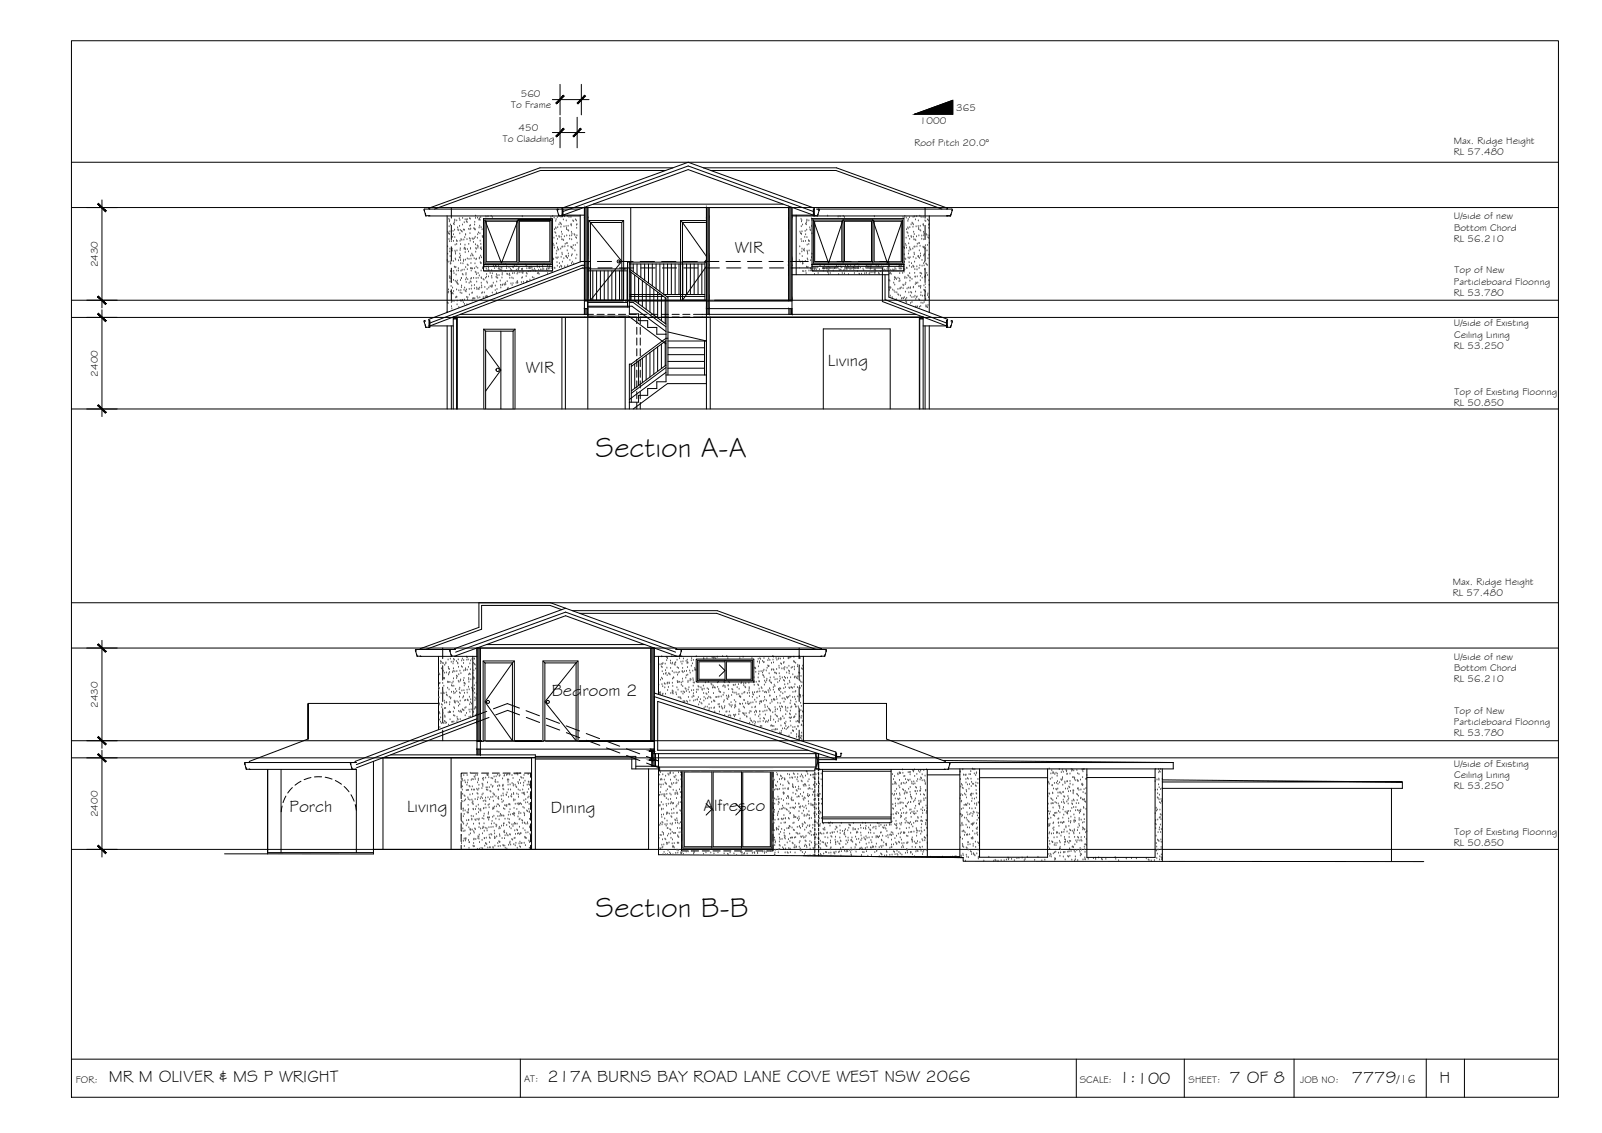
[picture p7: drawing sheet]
<svg xmlns="http://www.w3.org/2000/svg" width="420mm" height="297mm" viewBox="0 0 420 297" stroke-linecap="round" stroke-linejoin="round" font-family="sans-serif">
<defs><g id="words">
<g font-size="7.5">
<text x="156.2" y="119.8">Section A-A</text>
<text x="156.2" y="240.4">Section B-B</text>
</g>
<g font-size="4.5">
<text x="192.8" y="66.3">WIR</text>
<text x="137.9" y="97.8">WIR</text>
<text x="217.1" y="96.1">Living</text>
<text x="144.7" y="182.4">Bedroom 2</text>
<text x="75.9" y="213">Porch</text>
<text x="106.8" y="212.9">Living</text>
<text x="144.4" y="213.2">Dining</text>
<text x="184.5" y="212.7">Alfresco</text>
<text x="28.5" y="283.8">MR M OLIVER &amp; MS P WRIGHT</text>
<text x="143.6" y="283.7">217A BURNS BAY ROAD LANE COVE WEST NSW 2066</text>
<text x="293.5" y="284">1:100</text>
<text x="322.4" y="284">7 OF 8</text>
<text x="354.5" y="283.9">7779</text>
<text x="377.5" y="283.8">H</text>
</g>
<text font-size="3.2" x="366.4" y="283.9">/16</text>
<g font-size="2.6">
<text x="134" y="28.3">To Frame</text>
<text x="136.6" y="25.4">560</text>
<text x="250.8" y="29">365</text>
<text x="136" y="34.2">450</text>
<text x="241.3" y="32.5">1000</text>
<text x="131.9" y="37.2">To Cladding</text>
<text x="239.8" y="38.3">Roof Pitch 20.0°</text>
<text x="381.3" y="40.8">RL 57.480</text>
<text x="381.3" y="37.8">Max. Ridge Height</text>
<text x="381.3" y="57.5">U/side of new</text>
<text x="381.3" y="63.4">RL 56.210</text>
<text x="381.3" y="60.4">Bottom Chord</text>
<text x="25.6" y="70.1" transform="rotate(-90 25.6 70.1)">2430</text>
<text x="381.5" y="71.7">Top of New</text>
<text x="381.3" y="77.5">RL 53.780</text>
<text x="381.3" y="74.6">Particleboard Flooring</text>
<text x="381.3" y="85.6">U/side of Existing</text>
<text x="381.4" y="88.5">Ceiling Lining</text>
<text x="381.3" y="91.5">RL 53.250</text>
<text x="25.6" y="98.8" transform="rotate(-90 25.6 98.8)">2400</text>
<text x="381.3" y="106.4">RL 50.850</text>
<text x="381.5" y="103.5">Top of Existing Flooring</text>
<text x="381" y="153.3">Max. Ridge Height</text>
<text x="381" y="156.2">RL 57.480</text>
<text x="381.3" y="173">U/side of new</text>
<text x="381.3" y="178.9">RL 56.210</text>
<text x="381.3" y="175.9">Bottom Chord</text>
<text x="25.6" y="185.6" transform="rotate(-90 25.6 185.6)">2430</text>
<text x="381.3" y="190.1">Particleboard Flooring</text>
<text x="381.5" y="187.2">Top of New</text>
<text x="381.3" y="193">RL 53.780</text>
<text x="381.3" y="201.1">U/side of Existing</text>
<text x="381.4" y="204">Ceiling Lining</text>
<text x="381.3" y="206.9">RL 53.250</text>
<text x="25.6" y="214.2" transform="rotate(-90 25.6 214.2)">2400</text>
<text x="381.3" y="221.9">RL 50.850</text>
<text x="381.5" y="219">Top of Existing Flooring</text>
<text x="19.9" y="283.9">FOR:</text>
<text x="137.5" y="283.7">AT:</text>
<text x="283.2" y="284">SCALE:</text>
<text x="311.7" y="284">SHEET:</text>
<text x="341" y="284">JOB NO:</text>
</g>
</g></defs>
<!-- layer: HATCH -->
<g fill="#545454" stroke="#545454" stroke-width=".26">
<path d="M125.1 169.9h.9v17.2z"/>
<path d="M125.1 187.5h.9v1.4z"/>
<path d="M170.9 198.7v.1z"/>
<path d="M153.3 69.5h.1z"/>
<path d="M153.3 70.2h.3z"/>
<path d="M125.1 169.9v17.2h.9zM125.1 187.1h.9l-.9 .4zM125.1 187.5h.9v-.4z"/>
<path d="M125.1 187.5v1.4h.9zM125.1 188.9h.9l-.9 .4zM125.1 189.3h.9v-.4z"/>
<path d="M170.7 169.9l.9 24.3v-24.3zM170.7 169.9l.9 24.3h-.9z"/>
<path d="M125.1 189.3l.9 4.9v-4.9zM125.1 189.3l.9 4.9h-.9z"/>
<path d="M170.7 196.4l.9 .5v-.5zM170.7 196.4l.9 .5h-.9z"/>
<path d="M171.1 197h.5zM171 197h.6z"/>
<path d="M171 197h.6zM171 197h.6z"/>
<path d="M171 197h.6zM171 197h.6z"/>
<path d="M171 197h.6zM171 197h.6z"/>
<path d="M171 197h.6zM171 197h.6z"/>
<path d="M171 197h.6zM171 197h.6z"/>
<path d="M171 197h.6zM171 197h.6z"/>
<path d="M171 197h.6zM171 197h.6z"/>
<path d="M171 197l.6 .6v-.6zM171 197l.6 .6h-.6z"/>
<path d="M125.1 196.4l.9 1.5v-1.5zM125.1 196.4l.9 1.5h-.9z"/>
<path d="M171 197.6l.9 1.1v-1.1zM171 197.6l.9 1.1h-.9z"/>
<path d="M170.9 197v1.7zM170.9 197v1.7z"/>
<path d="M171 198.7l.9 .2v-.2zM171 198.7l.9 .2h-.9zM171 198.9l.9 .3v-.3zM171 198.9l.9 .3h-.9z"/>
<path d="M171 199.2l.9 .1zM171 199.2l.9 .1z"/>
<path d="M170.9 198.8v.5zM170.9 198.8v.5z"/>
<path d="M171 199.3h.9zM171 199.3h.9z"/>
<path d="M171 199.3h.9zM171 199.3h.9z"/>
<path d="M171 199.3h.9zM171 199.3h.9z"/>
<path d="M171 199.3h.9zM171 199.3h.9z"/>
<path d="M171 199.3h.9zM171 199.3h.9z"/>
<path d="M171 199.3h.9zM171 199.3h.9z"/>
<path d="M171 199.3h.9zM171 199.3h.9z"/>
<path d="M171 199.3h.9zM171 199.3h.9z"/>
<path d="M171.6 199.3l.3 .1zM171.6 199.3l.3 .1z"/>
<path d="M171 199.4l.9 1.2v-1.2zM171 199.4l.9 1.2h-.9z"/>
<path d="M171 200.6h.9v.3zM171 200.6l.9 .3zM171 200.6l.8 .3h-.8z"/>
<path d="M185.3 78.9l.7 2v-2zM185.3 78.9l.7 2h-.7z"/>
<path d="M185.3 80.9l.7 1.5v-1.5zM185.3 80.9l.7 1.5h-.7z"/>
<path d="M153.3 54.4l.9 2.6v-2.6zM153.3 54.4l.9 2.6h-.9z"/>
<path d="M153.3 57l.9 11.6v-11.6zM153.3 57l.9 11.6h-.9z"/>
<path d="M153.3 68.6l.9 .9v-.9zM153.3 68.6l.9 .9h-.9z"/>
<path d="M153.4 69.5l.8 .1zM153.3 69.6h.9z"/>
<path d="M153.3 69.6l.9 .6v-.6zM153.3 69.6l.9 .6h-.9z"/>
<path d="M153.6 70.2l.6 .2zM153.3 70.4h.9z"/>
<path d="M153.3 70.4l.9 8.3v-8.3zM153.3 70.4l.9 8.3h-.9z"/>
<path d="M153.3 80.9l.9 1.5v-1.5zM153.3 80.9l.9 1.5h-.9z"/>
<path d="M206.8 54.4l.9 2.6v-2.6zM206.8 54.4l.9 2.6h-.9z"/>
<path d="M206.8 57l.9 11.6v-11.6zM206.8 57l.9 11.6h-.9z"/>
<path d="M206.8 68.6l.9 .9v-.9zM206.8 68.6l.9 .9h-.9z"/>
<path d="M206.8 69.5l.9 .7v-.7zM206.8 69.5l.9 .7h-.9z"/>
<path d="M206.8 70.2l.9 8.5v-8.5zM206.8 70.2l.9 8.5h-.9z"/>
<path d="M206.8 80.9l.9 1.5v-1.5zM206.8 80.9l.9 1.5h-.9z"/>
<path d="M185.3 54.4l.7 2.6v-2.6zM185.3 54.4l.7 2.6h-.7z"/>
<path d="M185.3 57l.7 11.6v-11.6zM185.3 57l.7 11.6h-.7z"/>
<path d="M185.3 68.6l.7 .9v-.9zM185.3 68.6l.7 .9h-.7z"/>
<path d="M185.3 69.5l.7 .7v-.7zM185.3 69.5l.7 .7h-.7z"/>
<path d="M185.3 70.2l.7 8.5v-8.5zM185.3 70.2l.7 8.5h-.7z"/>
</g>
<g fill="none" stroke="#545454" stroke-width=".26">
<path d="M117.7 57.5h.1M117.8 59.4h.1M117.9 58.2h.1M117.9 57.8h.1M118.1 59h.1M118.9 58.8h.1M119.1 58.9h.1M119.2 58.4h.1M119.3 58h.1M119.3 57.7h.1M119.8 57.9h.1M120 59.7h.1"/>
<path d="M120.5 57.4h.1M120.5 59.3h.1M120.6 57.8h.1M121.3 59h.1M121.3 57.2h.1M121.8 58.4h.1M122 57.6h.1M122.3 58.2h.1M122.4 57.7h.1M122.5 57.5h.1M122.5 58.3h.1M123.1 57.3h.1"/>
<path d="M123.2 59.3h.1M123.3 57.4h.1M123.4 59.2h.1M124.3 59.9h.1M124.5 59h.1M124.5 58.3h.1M124.7 57.2h.1M124.7 56.7h.1M125.3 57.2h.1M125.6 57.7h.1M125.7 59.8h.1M125.7 57.4h.1"/>
<path d="M125.7 57.6h.1M125.8 59.3h.1M125.9 57.8h.1M126.1 57.1h.1M126.2 59.7h.1M126.8 58.6h.1M127.5 56.9h.1M128 56.8h.1M128.8 56.7h.1M129.1 57h.1M137 56.8h.1M144.5 57h.1"/>
<path d="M145 56.8h.1M145.3 57.2h.1M145.7 59.7h.1M145.8 58h.1M145.8 57.6h.1M146.2 57.1h.1M146.3 59.7h.1M146.6 58.9h.1M146.9 58.5h.1M147.1 58.7h.1M147.1 59.6h.1M147.1 57h.1"/>
<path d="M147.2 58.9h.1M147.5 56.9h.1M147.8 57.7h.1M147.9 59.5h.1M148.1 56.8h.1M148.5 59.4h.1M148.5 57.9h.1M148.6 59.9h.1M148.9 56.7h.1M149 59.3h.1M149.2 57h.1M149.7 57h.1"/>
<path d="M149.8 58.9h.1M149.8 59.2h.1M150.2 57.9h.1M150.4 58.1h.1M150.9 57.7h.1M151.2 57.9h.1M151.2 59h.1M151.2 59.9h.1M151.3 58.9h.1M210.1 57.5h.1M210.1 59.4h.1M210.2 58.2h.1"/>
<path d="M210.3 57.8h.1M210.5 59h.1M211.3 58.8h.1M211.5 58.9h.1M211.5 58.4h.1M211.6 58h.1M211.6 57.7h.1M212.1 57.9h.1M212.4 59.7h.1M212.8 57.4h.1M212.9 59.3h.1M213 57.8h.1"/>
<path d="M217.1 56.7h.1M219.8 56.9h.1M220.3 56.8h.1M221.2 56.7h.1M221.5 57h.1M229.3 56.8h.1M236.8 57h.1M237.2 57.2h.1M237.3 56.8h.1M237.7 57.2h.1M238.1 59.7h.1M238.1 58h.1"/>
<path d="M238.2 57.6h.1M238.5 57.1h.1M238.6 59.7h.1M239 58.9h.1M239.2 58.5h.1M239.4 58.7h.1M239.4 59.6h.1M239.5 57h.1M239.6 58.9h.1M239.9 56.9h.1M240.1 57.7h.1M240.3 59.5h.1"/>
<path d="M240.4 56.8h.1M240.8 59.4h.1M240.9 57.9h.1M240.9 59.9h.1M241.2 56.7h.1M241.3 59.3h.1M241.6 57h.1M242.1 57h.1M242.2 58.9h.1M242.2 59.2h.1M242.6 57.9h.1M242.8 58.1h.1"/>
<path d="M243.3 57.7h.1M243.5 57.9h.1M243.6 59h.1M243.6 59.9h.1M243.7 58.9h.1M117.3 68.3h.1M117.3 79.4h.1M117.4 64.7h.1M117.4 66.6h.1M117.5 60.8h.1M117.5 68.7h.1M117.5 79.6h.1"/>
<path d="M117.5 76.8h.1M117.6 76.6h.1M117.6 61.2h.1M117.6 76h.1M117.8 62.8h.1M117.8 61.4h.1M117.9 61.4h.1M117.9 72.5h.1M117.9 73h.1M117.9 63.3h.1M117.9 66h.1M118 65.3h.1"/>
<path d="M118 60.8h.1M118 73.9h.1M118.1 67.3h.1M118.1 68.7h.1M118.1 72.7h.1M118.1 69.2h.1M118.1 76.5h.1M118.2 69.1h.1M118.2 71.2h.1M118.2 73.1h.1M118.2 69.2h.1M118.3 75.1h.1"/>
<path d="M118.4 77.1h.1M118.4 79.3h.1M118.4 63.3h.1M118.4 65.6h.1M118.4 79h.1M118.5 71.2h.1M118.5 79.1h.1M118.6 65.3h.1M118.6 65.8h.1M118.6 76.9h.1M118.7 75.5h.1M118.7 62.2h.1"/>
<path d="M118.8 60.7h.1M118.8 77.1h.1M118.9 68.6h.1M118.9 63.3h.1M118.9 61.5h.1M118.9 73.5h.1M119 76.4h.1M119 71.2h.1M119.1 79h.1M119.1 71.7h.1M119.2 70h.1M119.2 60.3h.1"/>
<path d="M119.3 62.3h.1M119.3 65.8h.1M119.4 64.3h.1M119.4 70.2h.1M119.4 73.7h.1M119.4 67.9h.1M119.4 66.2h.1M119.5 66.6h.1M119.5 68.2h.1M119.5 78.1h.1M119.6 70.1h.1M119.6 72.1h.1"/>
<path d="M119.7 74h.1M119.7 77.9h.1M119.7 63.2h.1M119.7 76h.1M119.8 64.1h.1M119.8 77.9h.1M119.8 71h.1M119.9 65.8h.1M119.9 79.9h.1M119.9 78.9h.1M119.9 74.3h.1M119.9 63.3h.1"/>
<path d="M119.9 73.7h.1M120 74.4h.1M120.1 60.3h.1M120.1 74.6h.1M120.2 60.5h.1M120.2 70.4h.1M120.3 68.4h.1M120.3 71h.1M120.3 76.2h.1M120.5 67.6h.1M120.6 61.3h.1M120.6 66.6h.1"/>
<path d="M120.7 63.2h.1M120.7 65.7h.1M120.7 67.7h.1M120.7 76.8h.1M120.7 65.2h.1M120.7 60.4h.1M120.7 78.8h.1M120.8 73.5h.1M120.8 67.2h.1M120.8 68.3h.1M120.8 64.1h.1M120.8 69.1h.1"/>
<path d="M120.9 76.2h.1M120.9 71.1h.1M120.9 62.8h.1M120.9 79h.1M121 73h.1M121 60.7h.1M121 75.4h.1M121.1 75h.1M121.1 77h.1M121.1 63h.1M121.2 78.9h.1M121.2 70.9h.1"/>
<path d="M121.2 60.8h.1M121.3 78.8h.1M121.3 71.9h.1M121.4 69.2h.1M121.4 72.1h.1M121.5 79.3h.1M121.5 60.3h.1M121.6 68.5h.1M121.6 68.2h.1M121.7 62.9h.1M121.7 76.1h.1M121.7 70.8h.1"/>
<path d="M121.7 65.3h.1M121.8 78.7h.1M121.8 65.1h.1M121.8 79.8h.1M121.8 60.4h.1M121.9 75.5h.1M121.9 62.3h.1M121.9 64.3h.1M122 65.2h.1M122 66.2h.1M122 76.3h.1M122.1 65.5h.1"/>
<path d="M122.1 68.2h.1M122.1 61.7h.1M122.1 61.5h.1M122.1 70.1h.1M122.1 73.4h.1M122.2 72.1h.1M122.2 71.7h.1M122.2 76.5h.1M122.3 74.1h.1M122.3 76h.1M122.3 72.9h.1M122.4 78h.1"/>
<path d="M122.5 79.9h.1M122.5 62.8h.1M122.6 70.7h.1M122.6 67.9h.1M122.6 69.5h.1M122.6 65.4h.1M122.6 78.6h.1M122.7 73.3h.1M122.7 78.1h.1M122.8 69.6h.1M122.9 66h.1M122.9 60.1h.1"/>
<path d="M122.9 64.1h.1M123 68h.1M123 74.3h.1M123.1 75.9h.1M123.1 62.6h.1M123.1 77.3h.1M123.3 61.2h.1M123.3 60.2h.1M123.3 62.7h.1M123.3 63.2h.1M123.3 73.9h.1M123.4 65.2h.1"/>
<path d="M123.4 70.4h.1M123.4 65.3h.1M123.5 67.1h.1M123.5 60h.1M123.5 73.2h.1M123.5 69.1h.1M123.5 67.9h.1M123.5 74h.1M123.6 71h.1M123.6 75.8h.1M123.6 73h.1M123.6 70.4h.1"/>
<path d="M123.7 75h.1M123.7 66.6h.1M123.8 76.9h.1M123.8 78.9h.1M123.9 62.6h.1M123.9 76.8h.1M123.9 67h.1M123.9 70.5h.1M124 78.4h.1M124.1 67.1h.1M124.1 62.8h.1M124.1 78.2h.1"/>
<path d="M124.2 63.6h.1M124.2 73h.1M124.3 78.4h.1M124.4 67.8h.1M124.4 62.6h.1M124.4 75.7h.1M124.4 60.1h.1M124.4 74.8h.1M124.5 70.4h.1M124.5 78.3h.1M124.6 60.3h.1M124.6 69.2h.1"/>
<path d="M124.6 62.2h.1M124.7 71.4h.1M124.7 64.2h.1M124.8 66.1h.1M124.8 65.1h.1M124.8 68.1h.1M124.8 71.5h.1M124.9 73h.1M124.9 70h.1M124.9 65.3h.1M125 72h.1M125 67.9h.1"/>
<path d="M125 73.9h.1M125 75.5h.1M125.1 75.9h.1M125.1 77.9h.1M125.2 64.5h.1M125.2 62.5h.1M125.3 61.5h.1M125.3 70.3h.1M125.3 65.1h.1M125.4 78.2h.1M125.4 64.7h.1M125.4 73h.1"/>
<path d="M125.4 71.7h.1M125.4 75.8h.1M125.5 61.1h.1M125.6 75.9h.1M125.7 67.9h.1M125.7 72.3h.1M125.7 67.6h.1M125.8 75.5h.1M125.8 78.1h.1M125.9 61.3h.1M125.9 63.2h.1M126 68.9h.1"/>
<path d="M126 65.2h.1M126.1 67.1h.1M126.1 64.1h.1M126.1 69.1h.1M126.2 65h.1M126.2 69h.1M126.2 71h.1M126.2 72.8h.1M126.2 74.2h.1M126.2 73h.1M126.3 67.6h.1M126.3 65.5h.1"/>
<path d="M126.3 75h.1M126.3 75.5h.1M126.4 76.9h.1M126.4 60.2h.1M126.5 62h.1M126.5 76.7h.1M126.5 70.4h.1M126.6 62.3h.1M126.7 70.1h.1M126.7 62.2h.1M126.7 73.3h.1M126.8 78h.1"/>
<path d="M126.8 69.3h18.1v1.7h-18.1zM126.9 73.4h.1M127 76.8h.1M127 69.9h.1M127.2 75.3h.1M127.2 70.1h.1M127.3 77.9h.1M127.4 73h.1M127.5 77.7h.1M127.5 70.6h.1M127.6 70h.1M127.6 72.7h.1"/>
<path d="M127.6 72h.1M127.7 73.9h.1M127.7 77.8h.1M127.7 75.9h.1M127.8 77.8h.1M127.8 74.2h.1M128 70h.1M128 70.8h.1M128.1 70.3h.1M128.1 72.6h.1M128.2 75.5h.1M128.2 70.9h.1"/>
<path d="M128.6 75.2h.1M128.6 71.7h.1M128.8 75.2h.1M128.9 71h.1M129 72.5h.1M129 72.9h.1M129 75.3h.1M129.1 74.9h.1M129.1 75.1h.1M129.1 76.8h.1M129.1 71.8h.1M129.4 74.2h.1"/>
<path d="M129.4 69.8h.1M129.7 70.4h.1M129.9 76.2h.1M129.9 75h.1M129.9 69.7h.1M130 69.7h.1M130.1 72.7h.1M130.1 70h.1M130.2 72h.1M130.2 76.8h.1M130.3 73.9h.1M130.3 72.9h.1"/>
<path d="M130.4 75.9h.1M130.4 72.3h.1M130.5 73h.1M130.7 70.6h.1M130.8 69.6h.1M130.9 70.2h.1M130.9 72.2h.1M131 70.6h.1M131.2 73.7h.1M131.2 70.8h.1M131.3 74.8h.1M131.3 75.5h.1"/>
<path d="M131.4 70.2h.1M131.6 70.9h.1M131.6 70.4h.1M131.6 72.9h.1M131.7 74.8h.1M131.7 72.1h.1M131.7 71.7h.1M131.8 74.7h.1M132.2 69.4h.1M132.2 74.6h.1M132.4 74.8h.1M132.5 71.2h.1"/>
<path d="M132.6 74.2h.1M132.6 74.6h.1M132.7 69.4h.1M132.9 70.4h.1M132.9 69.9h.1M133 71.9h.1M133 73.8h.1M133.1 75.8h.1M133.1 71.9h.1M133.3 75.6h.1M133.5 70.2h.1M133.5 72.1h.1"/>
<path d="M133.6 71.9h.1M133.7 73h.1M133.7 72.3h.1M133.9 70.6h.1M134 74.4h.1M134.1 71h.1M134.2 70.9h.1M134.2 72.9h.1M134.3 74.9h.1M134.4 71.7h.1M134.4 70.1h.1M134.5 74.4h.1"/>
<path d="M134.6 73.1h.1M134.6 70.2h.1M134.8 69.6h.1M134.9 71.7h.1M135 69.8h.1M135.4 74.3h.1M135.4 70.8h.1M135.6 69.9h.1M135.6 74h.1M135.6 71.9h.1M135.7 73.8h.1M135.7 74.2h.1"/>
<path d="M135.8 74.2h.1M135.8 71.6h.1M135.9 70.6h.1M136 70.8h.1M136 70.4h.1M136.1 70.2h.1M136.3 71.5h.1M136.7 74.1h.1M136.8 70.6h.1M136.8 73h.1M136.9 71.5h.1M136.9 70.8h.1"/>
<path d="M137 72.8h.1M137 70.6h.1M137.1 71.7h.1M137.2 71.4h.1M137.3 74h.1M137.8 69.5h.1M138 72.5h.1M138 69.7h.1M138.1 71.7h.1M138.1 73.9h.1M138.2 69.9h.1M138.2 70.5h.1"/>
<path d="M138.2 71.9h.1M138.3 73.8h.1M138.5 71.2h.1M138.7 70.4h.1M138.9 70.1h.1M138.9 70.5h.1M139 73.4h.1M139.1 71.2h.1M139.2 70.4h.1M139.3 70h.1M139.5 70.3h.1M139.6 70.8h.1"/>
<path d="M139.6 72.8h.1M139.9 71h.1M140 72.9h.1M140.2 70.5h.1M140.3 70.9h.1M140.5 71.1h.1M140.9 69.8h.1M140.9 70.1h.1M141 71.7h.1M141.2 71.7h.1M141.3 70.9h.1M141.4 71.9h.1"/>
<path d="M141.4 70h.1M141.5 70.1h.1M141.8 70.8h.1M142.2 70.8h.1M142.3 69.9h.1M142.4 70.4h.1M142.6 70.7h.1M142.7 69.4h.1M143.3 70.8h.1M143.4 70.5h.1M143.5 71h.1M143.6 69.8h.1"/>
<path d="M143.6 71.7h.1M143.6 69.7h.1M143.7 70.4h.1M143.9 70.5h.1M144 70.5h.1M144.1 70.1h.1M144.2 69.7h.1M144.6 70.4h.1M144.8 71.3h.1M144.9 70.7h.1M145 67.9h.1M145.1 64h.1"/>
<path d="M145.2 68h.1M145.3 62.4h.1M145.3 64.4h.1M145.4 70.3h.1M145.4 65.1h.1M145.4 60.2h.1M145.5 70.4h.1M145.5 61h.1M145.7 61.2h.1M145.8 60h.1M145.8 67.6h.1M145.9 61.9h.1"/>
<path d="M145.9 66.6h.1M146 63.9h.1M146 65.9h.1M146.1 68.8h.1M146.1 67.8h.1M146.2 69.8h.1M146.2 64.9h.1M146.2 62.8h.1M146.3 65.4h.1M146.4 67.6h.1M146.5 65.5h.1M146.6 62h.1"/>
<path d="M146.7 62.2h.1M146.7 69.1h.1M146.8 70.1h.1M147.1 65.3h.1M147.1 69.8h.1M147.2 67.5h.1M147.2 62.2h.1M147.3 60.9h.1M147.3 70.1h.1M147.3 69.9h.1M147.3 62.9h.1M147.4 64.8h.1"/>
<path d="M147.4 66.4h.1M147.4 61.5h.1M147.5 66.8h.1M147.5 68.7h.1M147.6 64.8h.1M147.6 62.9h.1M147.8 63.1h.1M147.9 67.8h.1M148 62.1h.1M148.1 69.9h.1M148.1 64.7h.1M148.2 64h.1"/>
<path d="M148.4 67.3h.1M148.6 67.3h.1M148.6 60.2h.1M148.6 67.5h.1M148.6 61.8h.1M148.7 63.8h.1M148.7 63.9h.1M148.8 65.8h.1M148.8 67.7h.1M148.9 69.7h.1M148.9 60.4h.1M149 64.6h.1"/>
<path d="M149.1 66.6h.1M149.1 67.2h.1M149.1 60.6h.1M149.4 61.9h.1M149.4 62.7h.1M149.5 68.3h.1M149.7 64.8h.1M149.9 60.9h.1M149.9 69.1h.1M149.9 65h.1M149.9 67.1h.1M149.9 62.9h.1"/>
<path d="M149.9 61.8h.1M150 64.8h.1M150 61.4h.1M150.1 66.8h.1M150.1 68.7h.1M150.2 65.3h.1M150.4 64.4h.1M150.5 69.2h.1M150.6 61.5h.1M150.8 61.7h.1M150.8 65.8h.1M150.9 64.3h.1"/>
<path d="M151 62.3h.1M151 67.8h.1M151.2 62.5h.1M151.3 66.9h.1M151.3 61.8h.1M151.4 63.8h.1M209.6 68.3h.1M209.7 64.7h.1M209.8 66.6h.1M209.8 60.8h.1M209.9 68.7h.1M210 61.2h.1"/>
<path d="M210.1 62.8h.1M210.2 61.4h.1M210.3 63.3h.1M210.3 66h.1M210.3 65.3h.1M210.3 60.8h.1M210.4 67.3h.1M210.4 68.7h.1M210.5 69.2h.1M210.5 69.1h.1M210.5 71.2h.1M210.6 69.2h.1"/>
<path d="M210.7 63.3h.1M210.8 65.6h.1M210.8 71.2h.1M210.9 65.3h.1M211 65.8h.1M211.1 62.2h.1M211.2 60.7h.1M211.2 68.6h.1M211.3 63.3h.1M211.3 61.5h.1M211.3 71.2h.1M211.4 71.7h.1"/>
<path d="M211.5 70h.1M211.6 60.3h.1M211.6 62.3h.1M211.7 65.8h.1M211.7 64.3h.1M211.7 70.2h.1M211.7 67.9h.1M211.8 66.2h.1M211.8 66.6h.1M211.8 68.2h.1M211.9 70.1h.1M212.1 63.2h.1"/>
<path d="M212.1 64.1h.1M212.2 71h.1M212.2 65.8h.1M212.2 63.3h.1M212.5 60.3h.1M212.5 60.5h.1M212.6 70.4h.1M212.6 68.4h.1M212.6 71h.1M212.8 67.6h.1M212.9 61.3h.1M212.9 66.6h.1"/>
<path d="M213 69.3h24.1v1.7h-24.1zM213.3 71.1h.1M213.6 70.9h.1M213.6 71.9h.1M213.7 70.6h.1M214.1 70.8h.1M214.3 70.3h.1M214.5 70.1h.1M214.6 71.7h.1M214.9 70.7h.1M214.9 69.5h.1M215.1 69.6h.1"/>
<path d="M215.7 70.4h.1M215.9 71h.1M216 70.4h.1M216.2 69.7h.1M216.3 70.5h.1M216.8 70.4h.1M216.9 70.6h.1M217 71.4h.1M217 70.2h.1M217.2 71.5h.1M217.2 70.6h.1M217.2 70h.1"/>
<path d="M217.3 72h.1M217.4 70.8h.1M217.6 70.3h.1M217.7 71.7h.1M218.5 71h.1M218.9 70.4h.1M219 70.1h.1M219.4 69.9h.1M219.5 70.1h.1M219.7 70.2h.1M219.9 70h.1M220 72h.1"/>
<path d="M220 70.6h.1M220.2 71h.1M220.4 70h.1M220.4 70.8h.1M220.6 70.9h.1M220.6 70.1h.1M220.8 70.2h.1M220.9 71.7h.1M221.3 71h.1M221.5 71.8h.1M221.6 70.8h.1M221.7 69.8h.1"/>
<path d="M222.1 70.4h.1M222.1 70.8h.1M222.3 70.2h.1M222.3 69.7h.1M222.5 70h.1M222.6 72h.1M222.9 70.6h.1M223.1 69.6h.1M223.2 70.6h.1M223.8 70.2h.1M223.9 70.9h.1M224 70.4h.1"/>
<path d="M224 69.5h.1M224.1 71.7h.1M224.2 69.7h.1M224.3 70.5h.1M224.5 69.4h.1M224.8 70.4h.1M224.9 71.2h.1M225 69.4h.1M225 70.1h.1M225.1 70.5h.1M225.2 70.4h.1M225.2 69.9h.1"/>
<path d="M225.3 71.9h.1M225.4 71.9h.1M225.7 70.3h.1M226 71.9h.1M226.3 70.5h.1M226.5 70.9h.1M226.8 71.7h.1M227.1 70.1h.1M227.2 69.6h.1M227.2 71.7h.1M227.4 69.8h.1M227.6 70h.1"/>
<path d="M227.7 70.1h.1M227.9 69.9h.1M228 71.9h.1M228.2 71.6h.1M228.2 70.6h.1M228.4 70.4h.1M228.4 69.9h.1M228.7 71.5h.1M229.3 71.5h.1M229.3 70.8h.1M229.5 71.7h.1M229.5 70.8h.1"/>
<path d="M229.5 71.4h.1M229.5 70.5h.1M229.6 71h.1M229.8 69.7h.1M230.3 70.1h.1M230.3 69.7h.1M230.4 71.7h.1M230.5 69.9h.1M230.6 71.9h.1M230.9 71.2h.1M231.1 69.5h.1M231.4 71.2h.1"/>
<path d="M231.5 70.4h.1M231.6 70h.1M231.7 71h.1M231.9 70.8h.1M232.2 71h.1M232.5 69.4h.1M232.6 70.9h.1M232.7 70.5h.1M232.8 71.1h.1M232.8 70.2h.1M233 70h.1M233 70.4h.1"/>
<path d="M233.2 73.5h.1M233.2 75.5h.1M233.2 69.8h.1M233.3 71.7h.1M233.3 76.2h.1M233.4 73.7h.1M233.4 75.7h.1M233.4 75.3h.1M233.5 77.6h.1M233.6 71.7h.1M233.6 70.9h.1M233.6 75.5h.1"/>
<path d="M233.7 71.9h.1M234 78h.1M234.1 76h.1M234.2 70.8h.1M234.3 71h.1M234.4 74.2h.1M234.5 76.3h.1M234.5 70.8h.1M234.6 73.4h.1M234.6 72.8h.1M234.7 74.7h.1M234.7 76.7h.1"/>
<path d="M234.7 70.4h.1M234.7 72.8h.1M234.9 73h.1M235 70.7h.1M235 69.4h.1M235.1 78.6h.1M235.1 73.3h.1M235.2 76.8h.1M235.5 75.9h.1M235.5 77.3h.1M235.5 72.9h.1M235.7 70h.1"/>
<path d="M235.7 77.4h.1M235.8 73.8h.1M235.8 70.5h.1M235.9 69.8h.1M235.9 73.2h.1M236 71.7h.1M236 73.7h.1M236 75.8h.1M236 70.4h.1M236.1 75.6h.1M236.2 77.6h.1M236.2 70.5h.1"/>
<path d="M236.2 69.7h.1M236.4 75.5h.1M236.4 70.5h.1M236.4 69.8h.1M236.4 78.4h.1M236.6 78.2h.1M236.7 71.7h.1M236.8 74.8h.1M236.9 75.7h.1M236.9 70.4h.1M237 78.3h.1M237 74.9h.1"/>
<path d="M237.1 70.9h.1M237.1 64.8h.1M237.1 71.3h.1M237.2 66.8h.1M237.2 78h.1M237.2 68.8h.1M237.2 65.1h.1M237.3 70.7h.1M237.3 73h.1M237.3 72.7h.1M237.3 67.9h.1M237.4 74.6h.1"/>
<path d="M237.4 64h.1M237.5 76.6h.1M237.5 78.5h.1M237.5 68h.1M237.6 74.2h.1M237.6 79.2h.1M237.6 62.4h.1M237.6 64.4h.1M237.7 70.3h.1M237.8 65.1h.1M237.8 60.2h.1M237.8 79.3h.1"/>
<path d="M237.8 78.2h.1M237.8 72.9h.1M237.9 70.4h.1M237.9 61h.1M237.9 75.7h.1M238.1 61.2h.1M238.1 72.3h.1M238.2 60h.1M238.2 67.6h.1M238.2 61.9h.1M238.2 75.5h.1M238.3 66.6h.1"/>
<path d="M238.3 63.9h.1M238.3 72.4h.1M238.4 76.8h.1M238.4 65.9h.1M238.4 68.8h.1M238.4 67.8h.1M238.5 69.8h.1M238.6 71.7h.1M238.6 64.9h.1M238.6 62.8h.1M238.6 73.7h.1M238.7 72.8h.1"/>
<path d="M238.7 65.4h.1M238.7 67.6h.1M238.7 75.6h.1M238.7 72.9h.1M238.8 77.6h.1M238.8 75.4h.1M238.8 79.6h.1M238.9 65.5h.1M238.9 76.7h.1M239 62h.1M239 62.2h.1M239.1 69.1h.1"/>
<path d="M239.1 76.8h.1M239.1 70.1h.1M239.2 78h.1M239.2 79.3h.1M239.2 73.3h.1M239.4 65.3h.1M239.4 69.8h.1M239.5 67.5h.1M239.5 75.5h.1M239.6 62.2h.1M239.6 75.3h.1M239.6 60.9h.1"/>
<path d="M239.6 70.1h.1M239.6 69.9h.1M239.7 62.9h.1M239.7 77.9h.1M239.7 64.8h.1M239.7 66.4h.1M239.8 61.5h.1M239.8 66.8h.1M239.9 68.7h.1M239.9 71.7h.1M239.9 70.7h.1M240 64.8h.1"/>
<path d="M240 62.9h.1M240 77.7h.1M240 72.6h.1M240.1 74.6h.1M240.1 76.6h.1M240.2 63.1h.1M240.2 78.5h.1M240.2 74.2h.1M240.2 67.8h.1M240.3 78h.1M240.4 62.1h.1M240.4 74.4h.1"/>
<path d="M240.5 69.9h.1M240.5 64.7h.1M240.5 70.8h.1M240.5 77.8h.1M240.6 72.6h.1M240.6 64h.1M240.7 74.2h.1M240.8 67.3h.1M240.9 67.3h.1M240.9 60.2h.1M240.9 67.5h.1M241 75.2h.1"/>
<path d="M241 61.8h.1M241 78.6h.1M241.1 63.8h.1M241.1 70.4h.1M241.1 63.9h.1M241.1 65.8h.1M241.2 67.7h.1M241.2 78.8h.1M241.2 69.7h.1M241.3 60.4h.1M241.3 75.2h.1M241.3 71.6h.1"/>
<path d="M241.3 64.6h.1M241.4 73.6h.1M241.4 72.5h.1M241.4 66.6h.1M241.4 75.6h.1M241.4 67.2h.1M241.5 60.6h.1M241.5 77.5h.1M241.5 75.1h.1M241.5 71.7h.1M241.5 76.8h.1M241.6 79.5h.1"/>
<path d="M241.7 71.9h.1M241.8 61.9h.1M241.8 62.7h.1M241.8 68.3h.1M241.8 69.8h.1M241.9 72.9h.1M241.9 77.7h.1M242 79.6h.1M242.1 64.8h.1M242.2 60.9h.1M242.2 69.1h.1M242.2 65h.1"/>
<path d="M242.3 67.1h.1M242.3 62.9h.1M242.3 61.8h.1M242.3 76.1h.1M242.3 75h.1M242.3 64.8h.1M242.4 69.7h.1M242.4 79.3h.1M242.4 61.4h.1M242.4 66.8h.1M242.5 77.6h.1M242.5 68.7h.1"/>
<path d="M242.5 76.3h.1M242.5 70.7h.1M242.6 65.3h.1M242.6 72.7h.1M242.7 74.6h.1M242.7 75.5h.1M242.7 64.4h.1M242.7 76.6h.1M242.8 72.3h.1M242.8 78.5h.1M242.8 69.2h.1M242.9 61.5h.1"/>
<path d="M243 69.4h.1M243.1 71.7h.1M243.1 61.7h.1M243.1 65.8h.1M243.2 69.6h.1M243.2 64.3h.1M243.3 77.5h.1M243.3 72.2h.1M243.4 62.3h.1M243.4 77.1h.1M243.4 67.8h.1M243.5 78h.1"/>
<path d="M243.6 62.5h.1M243.6 73.6h.1M243.6 66.9h.1M243.7 61.8h.1M243.7 74.8h.1M243.7 63.8h.1M117.3 81.9h.1M118.4 80.4h.1M118.5 81h.1M120.3 80.6h.1M240.1 80.5h.1M240.2 80.5h.1"/>
<path d="M240.7 80.4h.1M241.2 80.6h.1M241.5 80.3h.1M242.9 80.5h.1M242.9 80.2h.1M243.1 80.5h.1M243.3 80.7h.1M243.4 80.1h.1M115.2 176.7h.1M115.3 179.3h.1M115.3 176.9h.1M115.4 179.1h.1"/>
<path d="M115.6 173.5h.1M115.6 174h.1M115.7 173.6h.1M115.8 175.3h.1M116.1 179.2h.1M116.1 173.9h.1M116.2 174h.1M116.3 176h.1M116.3 177.9h.1M116.4 179.9h.1M116.5 178h.1M116.6 176.5h.1"/>
<path d="M116.6 177.9h.1M116.6 174.4h.1M116.9 174h.1M117 173.8h.1M117.1 176.4h.1M117.4 178.8h.1M117.5 179h.1M117.5 173h.1M117.6 175h.1M117.7 176.9h.1M117.7 175.4h.1M117.7 178.9h.1"/>
<path d="M117.7 176.6h.1M117.8 175.5h.1M117.9 176.3h.1M118 178.9h.1M118.1 172.8h.1M118.3 173.6h.1M118.4 179.8h.1M118.6 179.1h.1M118.6 179.9h.1M118.7 176.3h.1M118.8 172.1h.1M118.8 174h.1"/>
<path d="M118.8 178.8h.1M118.9 176h.1M118.9 173.5h.1M118.9 175.3h.1M118.9 178h.1M119 172.9h.1M119 179.9h.1M119.2 173.1h.1M119.3 176.1h.1M119.7 173.4h.1M119.7 177.3h.1M119.7 177.9h.1"/>
<path d="M119.8 176.1h.1M119.9 177.4h.1M120 173.9h.1M120.1 174h.1M120.2 173h.1M120.2 178.6h.1M120.3 175h.1M120.3 176.9h.1M120.4 178.9h.1M120.6 176h.1M120.7 178.6h.1M120.8 178.3h.1"/>
<path d="M120.9 176.6h.1M121 174.8h.1M121.1 173.3h.1M121.2 175h.1M121.3 172.8h.1M121.6 173.9h.1M121.6 178.4h.1M121.6 173.2h.1M121.6 175.9h.1M121.7 177.9h.1M121.7 179.1h.1M121.8 179.8h.1"/>
<path d="M121.8 179.2h.1M122 179.4h.1M122 175.8h.1M122.1 175.3h.1M122.1 175.8h.1M122.4 172.3h.1M122.4 173.1h.1M122.5 175.7h.1M122.5 172.5h.1M122.8 173h.1M122.9 175h.1M122.9 176.9h.1"/>
<path d="M122.9 177.9h.1M122.9 178.3h.1M123 178.9h.1M123.1 176.7h.1M123.2 174h.1M123.3 176.9h.1M123.4 175.6h.1M123.4 173.3h.1M123.5 178.2h.1M123.8 172.9h.1M124.1 176.6h.1M124.2 177.7h.1"/>
<path d="M124.2 173.9h.1M124.3 175.9h.1M124.3 178.1h.1M124.3 177.8h.1M124.3 172.8h.1M124.4 179.8h.1M124.4 174.2h.1M124.4 172.8h.1M124.6 174.4h.1M124.7 175.4h.1M124.9 179.1h.1M172.7 175.2h.1"/>
<path d="M172.8 179.6h.1M173.1 174.3h.1M173.2 178.3h.1M173.5 174.9h.1M173.5 177.8h.1M173.6 172.2h.1M173.6 174.2h.1M173.6 179.5h.1M173.7 175h.1M173.7 176.1h.1M173.7 178.1h.1M173.9 173.9h.1"/>
<path d="M174 176.8h.1M174.3 179.3h.1M174.4 179.4h.1M174.5 174.1h.1M174.5 175.8h.1M174.6 176.7h.1M174.7 176.5h.1M174.8 172.4h.1M174.8 173.2h.1M174.9 175.2h.1M175 177.1h.1M175 172.5h.1"/>
<path d="M175 179.3h.1M175 179.1h.1M175.1 172.7h.1M175.4 176.6h.1M175.5 179h.1M175.5 179.2h.1M175.5 176.8h.1M175.7 176.9h.1M175.8 173.9h.1M175.9 173.3h.1M175.9 175.2h.1M176.2 172.1h.1"/>
<path d="M176.3 174.1h.1M176.3 176.1h.1M176.3 179.1h.1M176.4 173.9h.1M176.4 178h.1M176.5 180h.1M176.6 177.7h.1M176.7 177.8h.1M176.8 176.4h.1M176.9 174.3h.1M177 173.9h.1M177 174.4h.1"/>
<path d="M177.2 173.8h.1M177.3 176.4h.1M177.6 173.1h.1M177.6 175.1h.1M177.6 178.7h.1M177.7 177h.1M177.7 179h.1M177.8 179h.1M177.8 178.8h.1M177.8 176.5h.1M177.9 175.3h.1M178.1 176.3h.1"/>
<path d="M178.2 172.7h.1M178.3 178.9h.1M178.6 173.6h.1M178.7 179h.1M178.7 179.6h.1M178.8 172.2h.1M178.9 174.1h.1M178.9 176.1h.1M179 176.2h.1M179 178h.1M179 175.2h.1M179.1 180h.1"/>
<path d="M179.1 178.8h.1M179.1 173.5h.1M179.1 176.4h.1M179.2 172.8h.1M179.5 176.1h.1M179.9 177.8h.1M179.9 173.4h.1M180 177.2h.1M180.1 176h.1M180.2 173.9h.1M180.2 173.1h.1M180.3 173.7h.1"/>
<path d="M180.3 175h.1M180.4 177h.1M180.4 178.9h.1M180.4 173.9h.1M180.5 178.6h.1M180.9 175.9h.1M181 178.5h.1M181 176.5h.1M181 178.1h.1M181.2 178.3h.1M181.3 173.2h.1M181.3 174.7h.1"/>
<path d="M181.4 172.7h.1M181.6 174h.1M181.7 176h.1M181.7 177.9h.1M181.8 179.9h.1M181.8 178.4h.1M181.8 179h.1M181.8 173.1h.1M182.1 179.1h.1M182.2 175.2h.1M182.3 175.7h.1M182.3 175.6h.1"/>
<path d="M182.5 175.8h.1M182.6 172.2h.1M183 179h.1M183.1 180h.1M184.5 179.9h.1M184.6 172.7h.1M184.6 172.8h.1M185 179h.1M185.4 172.7h.1M185.8 178.9h.1M186.5 179.4h.1M186.7 179.6h.1"/>
<path d="M186.8 172.5h.1M187 172.5h.1M187.1 179.9h.1M187.2 172.7h.1M187.3 172.4h.1M187.7 172.7h.1M188.1 172.3h.1M188.2 179h.1M188.4 178.8h.1M189.5 172.1h.1M189.8 179.8h.1M189.9 178.8h.1"/>
<path d="M190.1 179h.1M190.1 180h.1M190.6 172.1h.1M190.9 172.7h.1M191 179.8h.1M191 178.8h.1M191.3 179h.1M192.3 179.7h.1M192.5 179.7h.1M192.9 179.6h.1M193.7 179.5h.1M194 172.6h.1"/>
<path d="M194.4 179.2h.1M194.5 179h.1M194.9 172.3h.1M195.1 179.8h.1M195.1 179.3h.1M195.6 179.2h.1M196.4 179.1h.1M197.2 172.6h.1M197.7 179h.1M197.7 177.7h.1M197.7 178.6h.1M197.8 179.7h.1"/>
<path d="M197.8 178.9h.1M198 175.2h.1M198.2 175.3h.1M198.2 176.2h.1M198.3 178.9h.1M198.7 173.6h.1M198.8 179.6h.1M198.8 172.8h.1M198.8 177.7h.1M198.9 174.8h.1M199 179.7h.1M199 176.8h.1"/>
<path d="M199 178.7h.1M199.1 176.1h.1M199.2 178.8h.1M199.2 173.5h.1M199.2 173.9h.1M199.3 172.7h.1M199.5 172.9h.1M199.6 176.1h.1M200 176.4h.1M200 173.4h.1M200.1 177.1h.1M200.1 176h.1"/>
<path d="M200.3 177.2h.1M200.3 173.8h.1M200.3 175.7h.1M200.4 172.6h.1M200.4 173.7h.1M200.4 177.7h.1M200.5 179.6h.1M200.5 178.6h.1M200.8 179h.1M201 175.9h.1M201.1 178.5h.1M201.1 178.1h.1"/>
<path d="M201.2 175.2h.1M201.4 173.2h.1M201.4 174.6h.1M201.6 174.8h.1M201.6 172.7h.1M201.7 174.7h.1M201.7 176.6h.1M201.8 178.6h.1M201.9 178.4h.1M201.9 173.1h.1M202 177.7h.1M202.1 179h.1"/>
<path d="M202.3 175.7h.1M202.3 173.9h.1M202.3 179.1h.1M202.4 175.6h.1M202.7 172.1h.1M202.7 173h.1M202.9 173.8h.1M202.9 175.6h.1M202.9 172.3h.1M202.9 175.7h.1M203 177.7h.1M203.1 179.6h.1"/>
<path d="M203.2 176.4h.1M203.2 180h.1M203.3 178.2h.1M203.5 176.5h.1M203.5 172.6h.1M203.7 176.7h.1M203.7 175.5h.1M203.8 173.1h.1M203.8 178.2h.1M204 179h.1M204.1 172.8h.1M204.2 172.7h.1"/>
<path d="M204.3 174.7h.1M204.4 175.2h.1M204.4 176.6h.1M204.4 178.6h.1M204.5 177.5h.1M204.6 178h.1M204.7 172.8h.1M204.8 174h.1M205 174.2h.1M205.1 175.4h.1M205.2 177.7h.1M205.5 172.7h.1"/>
<path d="M205.5 173.9h.1M205.5 178.4h.1M205.6 175.3h.1M205.6 173.7h.1M205.7 175.6h.1M205.7 178.6h.1M205.7 177.6h.1M205.8 179.5h.1M205.8 175h.1M206 177.9h.1M206.3 176.4h.1M206.4 175.2h.1"/>
<path d="M206.5 177.8h.1M206.6 179.4h.1M206.7 172.6h.1M206.8 172.7h.1M206.8 175.9h.1M206.9 172.5h.1M206.9 174.7h.1M207 176.6h.1M207 178.6h.1M207 176.1h.1M207.1 179h.1M207.1 172.5h.1"/>
<path d="M207.4 177.7h.1M207.4 172.4h.1M207.5 175.2h.1M207.8 175h.1M207.9 176.9h.1M208.2 173.4h.1M208.2 172.3h.1M208.3 173.6h.1M208.3 174.9h.1M208.4 175.6h.1M208.4 177.7h.1M208.4 173.6h.1"/>
<path d="M208.4 177.5h.1M208.5 179.5h.1M208.7 173.9h.1M208.7 177.5h.1M208.9 177.8h.1M209.1 178h.1M209.2 174.8h.1M209.2 174.4h.1M209.3 177.4h.1M209.5 176.4h.1M209.6 172.6h.1M209.6 172.1h.1"/>
<path d="M209.7 174.6h.1M209.7 180h.1M209.7 176.5h.1M209.8 178.5h.1M209.9 172.6h.1M210 178.8h.1M210.1 177.3h.1M210.2 179.9h.1M210.3 175.3h.1M210.3 179h.1M210.4 175.5h.1M210.5 174.6h.1"/>
<path d="M210.7 175.2h.1M115 180.3h.1M115 181h.1M115.1 183h.1M115.1 182.9h.1M115.2 184.9h.1M115.2 180.5h.1M115.2 186.8h.1M115.2 184.5h.1M115.3 188.8h.1M115.3 187.2h.1M115.4 190.7h.1"/>
<path d="M115.5 189.3h.1M115.6 188.2h.1M115.7 181.9h.1M115.7 189.7h.1M115.8 184.7h.1M115.9 185.5h.1M116 184.9h.1M116.1 181.3h.1M116.2 187h.1M116.2 181.8h.1M116.2 181.7h.1M116.3 189.7h.1"/>
<path d="M116.5 181.9h.1M116.5 183.8h.1M116.6 189.1h.1M116.6 185.8h.1M116.6 184.4h.1M116.7 187.7h.1M116.7 188.1h.1M116.7 189.7h.1M116.8 189.3h.1M116.9 185.7h.1M117 181.7h.1M117 184.2h.1"/>
<path d="M117.1 189.6h.1M117.1 182.3h.1M117.1 184.3h.1M117.3 182.4h.1M117.4 180.4h.1M117.5 186.9h.1M117.7 190.1h.1M117.8 180.9h.1M117.8 182.8h.1M117.9 186.8h.1M117.9 186.6h.1M117.9 184.8h.1"/>
<path d="M118 186.7h.1M118 184.2h.1M118 188.7h.1M118.1 186.8h.1M118.2 183.2h.1M118.2 183h.1M118.4 181.5h.1M118.5 189.4h.1M118.7 189.3h.1M118.9 186.7h.1M118.9 181.4h.1M119 187.6h.1"/>
<path d="M119 189.3h.1M119 185.5h.1M119.1 181.9h.1M119.1 183.8h.1M119.2 185.8h.1M119.2 184.2h.1M119.3 187.7h.1M119.3 184h.1M119.4 181.7h.1M119.4 184.3h.1M119.5 180.7h.1M119.8 181.3h.1"/>
<path d="M119.9 189.2h.1M119.9 183.9h.1M119.9 188.1h.1M120 188.6h.1M120.1 188.7h.1M120.2 184.2h.1M120.3 185.1h.1M120.3 186.5h.1M120.4 180.8h.1M120.5 182.8h.1M120.5 181.7h.1M120.6 184.7h.1"/>
<path d="M120.6 180.4h.1M120.6 186.7h.1M120.7 188.7h.1M120.7 183.8h.1M120.7 181.8h.1M120.8 186.5h.1M121 186.8h.1M121.1 181.1h.1M121.3 186.1h.1M121.4 183h.1M121.5 186.2h.1M121.6 182.6h.1"/>
<path d="M121.7 186.3h.1M121.7 181.1h.1M121.8 181.8h.1M121.9 183.7h.1M121.9 185.7h.1M122 187.7h.1M122.1 183.6h.1M122.2 185.5h.1M122.4 187h.1M122.5 180.9h.1M122.5 181.7h.1M122.6 183.6h.1"/>
<path d="M122.8 183.7h.1M122.9 180.2h.1M123 186.2h.1M123 188.1h.1M123 180.8h.1M123.1 182.8h.1M123.2 184.8h.1M123.2 186.7h.1M123.4 184.2h.1M123.4 188h.1M123.5 183.5h.1M123.6 186.1h.1"/>
<path d="M123.7 184.6h.1M123.7 180.4h.1M123.9 180.8h.1M123.9 181.1h.1M124.1 181.3h.1M124.2 186.8h.1M124.4 186h.1M124.4 180.7h.1M124.5 181.8h.1M124.6 183.7h.1M124.6 183h.1M124.6 185.7h.1"/>
<path d="M124.7 187.6h.1M124.7 185.5h.1M124.8 183.3h.1M124.8 185.6h.1M125 182.1h.1M172.9 181.7h.1M173.1 181.9h.1M173.2 181.6h.1M173.2 182.2h.1M173.7 182.1h.1M173.8 180h.1M173.9 182h.1"/>
<path d="M174.4 180.3h.1M174.5 182h.1M175.1 181h.1M175.3 180.2h.1M175.9 181.8h.1M176.3 181.6h.1M176.3 181.2h.1M176.5 181.8h.1M176.5 181.9h.1M176.5 181.3h.1M177.3 181.6h.1M177.4 182.1h.1"/>
<path d="M177.5 180.3h.1M177.8 180.9h.1M177.9 182.9h.1M178.3 182.9h.1M178.4 183.1h.1M178.6 183.2h.1M178.7 181.5h.1M179.1 182h.1M179.2 183.9h.1M179.2 181.4h.1M179.5 184h.1M179.5 181.6h.1"/>
<path d="M179.6 184h.1M179.7 180.6h.1M179.9 180.7h.1M180 181.3h.1M180.1 183.9h.1M180.3 184.1h.1M180.5 180.9h.1M180.6 182.9h.1M180.7 180.3h.1M180.8 181.6h.1M180.9 183.8h.1M181.4 181.1h.1"/>
<path d="M181.5 182.9h.1M181.8 182.5h.1M181.9 181.9h.1M181.9 181h.1M181.9 183.8h.1M182 182.6h.1M182.3 183.6h.1M182.7 181.6h.1M182.7 180.9h.1M182.9 183.5h.1M183.1 180.9h.1M183.2 182.9h.1"/>
<path d="M183.2 184.8h.1M183.3 180.2h.1M183.5 184.1h.1M183.7 183.4h.1M183.8 180.3h.1M183.9 184.4h.1M184.1 184.6h.1M184.1 180.7h.1M184.2 181h.1M184.5 181.8h.1M184.6 183.8h.1M184.7 185.7h.1"/>
<path d="M184.7 180.7h.1M184.7 182.9h.1M185 185.4h.1M185.1 183.3h.1M185.2 181.9h.1M185.4 182.1h.1M185.5 180.6h.1M185.5 185.4h.1M185.6 183.2h.1M185.8 180.8h.1M185.8 181.6h.1M185.9 182.8h.1"/>
<path d="M186 184.7h.1M186 186.3h.1M186 185.8h.1M186.3 182.9h.1M186.4 183.1h.1M186.5 185.7h.1M186.6 184.1h.1M186.9 180.4h.1M187 180.3h.1M187.1 181.8h.1M187.2 183.8h.1M187.2 185.8h.1"/>
<path d="M187.3 183.8h.1M187.4 185.6h.1M187.4 180.3h.1M187.5 186.7h.1M187.5 184h.1M187.6 180.4h.1M187.8 182.9h.1M188.2 180.2h.1M188.3 182.8h.1M188.3 184.8h.1M188.5 180.8h.1M188.6 182.7h.1"/>
<path d="M188.6 181.3h.1M188.6 184.7h.1M188.6 185.4h.1M188.7 186.7h.1M188.7 185.4h.1M188.8 181.5h.1M189 181.6h.1M189.2 182.7h.1M189.3 185.3h.1M189.4 185.7h.1M189.5 185.9h.1M189.6 180h.1"/>
<path d="M189.7 182.3h.1M189.8 184.1h.1M189.9 181.7h.1M189.9 183.7h.1M190 185.6h.1M190.1 187.6h.1M190.1 185.2h.1M190.2 180.3h.1M190.4 186.7h.1M190.5 182.5h.1M190.6 186.6h.1M190.7 183.2h.1"/>
<path d="M190.8 183.4h.1M191 182.9h.1M191 187.7h.1M191.1 182.4h.1M191.1 180.8h.1M191.2 182.7h.1M191.2 184.7h.1M191.3 186.7h.1M191.4 187.6h.1M191.5 185h.1M191.6 187.8h.1M191.7 184.2h.1"/>
<path d="M191.8 185.4h.1M191.9 182.3h.1M192 180.7h.1M192 185h.1M192.2 181.6h.1M192.2 180.9h.1M192.4 187.5h.1M192.5 181.7h.1M192.6 183.7h.1M192.6 187.9h.1M192.7 185.6h.1M192.7 187.6h.1"/>
<path d="M192.8 185.1h.1M192.8 184.9h.1M192.9 187.5h.1M192.9 185.3h.1M193 184.1h.1M193 181.7h.1M193.3 182.2h.1M193.3 180.3h.1M193.8 187.4h.1M193.8 182.1h.1M193.8 186.6h.1M193.8 186.1h.1"/>
<path d="M193.9 180.7h.1M193.9 182.7h.1M194 184.6h.1M194 186.6h.1M194.1 182.6h.1M194.1 188.5h.1M194.2 182.8h.1M194.2 184.7h.1M194.3 182.8h.1M194.6 182h.1M194.7 184.6h.1M194.8 187h.1"/>
<path d="M195 185.4h.1M195 187.2h.1M195.1 181.7h.1M195.1 183.6h.1M195.1 187.2h.1M195.2 183.7h.1M195.2 185.6h.1M195.3 181.5h.1M195.3 187.6h.1M195.4 180.1h.1M195.5 180.3h.1M195.6 184.5h.1"/>
<path d="M195.7 187.1h.1M195.8 187.9h.1M195.9 188h.1M196 181.8h.1M196.1 184.1h.1M196.1 184.5h.1M196.3 184.7h.1M196.4 181.1h.1M196.5 180.7h.1M196.5 187h.1M196.5 180.3h.1M196.5 181.7h.1"/>
<path d="M196.6 182.6h.1M196.6 189.6h.1M196.6 184.6h.1M196.7 186.5h.1M196.8 188.5h.1M196.9 188.9h.1M196.9 184.3h.1M197 186.6h.1M197.1 189.1h.1M197.2 185.5h.1M197.3 182.8h.1M197.4 181.6h.1"/>
<path d="M197.4 189.5h.1M197.4 182.1h.1M197.5 184.2h.1M197.6 182.2h.1M197.8 189.2h.1M197.9 181.6h.1M197.9 186.8h.1M197.9 183.6h.1M198 189.9h.1M198 185.5h.1M198.1 187.5h.1M198.1 189.4h.1"/>
<path d="M198.1 185.4h.1M198.2 186.5h.1M198.3 184.1h.1M198.4 186.7h.1M198.4 186.6h.1M198.5 181.5h.1M198.5 183h.1M198.7 181.4h.1M198.8 189.3h.1M199 187.9h.1M199.1 180.7h.1M199.2 182.6h.1"/>
<path d="M199.2 184.6h.1M199.2 186.6h.1M199.3 181.4h.1M199.3 186.6h.1M199.3 184.1h.1M199.3 187.4h.1M199.3 189.3h.1M199.4 188.5h.1M199.4 190.5h.1M199.5 184h.1M199.7 184h.1M199.7 180.3h.1"/>
<path d="M199.7 184.1h.1M199.8 190.5h.1M199.8 180.5h.1M200.1 181.3h.1M200.1 186.6h.1M200.2 189.1h.1M200.2 183.9h.1M200.3 188.4h.1M200.5 182.8h.1M200.5 188.5h.1M200.5 181.6h.1M200.6 183.5h.1"/>
<path d="M200.6 186.5h.1M200.6 184.9h.1M200.7 185.5h.1M200.7 187.4h.1M200.8 189.4h.1M200.8 181.5h.1M200.9 189.2h.1M201 183.8h.1M201 181.6h.1M201.1 186.4h.1M201.3 185.4h.1M201.4 189.3h.1"/>
<path d="M201.5 181.1h.1M201.6 189h.1M201.6 185.9h.1M201.6 181.5h.1M201.8 186h.1M201.9 180.6h.1M201.9 182.5h.1M201.9 182.4h.1M202 186.3h.1M202 184.5h.1M202 181h.1M202 186.5h.1"/>
<path d="M202.1 188.9h.1M202.1 188.4h.1M202.1 187.9h.1M202.2 190.4h.1M202.4 190.3h.1M202.4 183.6h.1M202.5 184.1h.1M202.5 191.5h.1M202.6 190.5h.1M202.7 186.9h.1M202.8 180.9h.1M202.8 180.3h.1"/>
<path d="M202.9 188.8h.1M202.9 183.5h.1M202.9 183.4h.1M203 190.5h.1M203 191.4h.1M203.1 183.6h.1M203.1 181.6h.1M203.2 183.6h.1M203.3 185.5h.1M203.3 186.6h.1M203.3 187.5h.1M203.4 186.1h.1"/>
<path d="M203.4 189.4h.1M203.5 191.4h.1M203.5 191.3h.1M203.7 182.8h.1M203.7 187.8h.1M203.8 183.4h.1M203.8 191.3h.1M203.9 186h.1M203.9 188h.1M204 184.4h.1M204.1 189.2h.1M204.2 180.7h.1"/>
<path d="M204.2 180.9h.1M204.3 188.6h.1M204.4 181.1h.1M204.5 185.4h.1M204.5 192.2h.1M204.5 180.5h.1M204.6 182.5h.1M204.6 184.5h.1M204.6 192.4h.1M204.7 186.4h.1M204.7 185.9h.1M204.7 180.7h.1"/>
<path d="M204.8 188.4h.1M204.8 188.8h.1M204.8 181.5h.1M204.8 190.3h.1M204.8 188.5h.1M204.9 192.3h.1M204.9 191.7h.1M205 185.3h.1M205.2 183.2h.1M205.2 185.5h.1M205.2 191.1h.1M205.3 187.9h.1"/>
<path d="M205.3 181.9h.1M205.6 180.5h.1M205.6 184.1h.1M205.6 188.4h.1M205.7 183.2h.1M205.7 191h.1M205.8 189.7h.1M205.9 181.5h.1M205.9 183.4h.1M206 189.9h.1M206 185.4h.1M206 180.3h.1"/>
<path d="M206.1 187.4h.1M206.1 185.7h.1M206.1 186.3h.1M206.1 190.5h.1M206.1 189.3h.1M206.2 191.3h.1M206.3 182.8h.1M206.4 186.6h.1M206.5 183h.1M206.6 190.9h.1M206.6 185.7h.1M206.8 182.8h.1"/>
<path d="M206.8 190.7h.1M206.9 180.4h.1M206.9 193h.1M207 188.2h.1M207.1 187.2h.1M207.1 180.5h.1M207.2 182.5h.1M207.2 184.5h.1M207.3 189.2h.1M207.3 187.4h.1M207.3 186.4h.1M207.4 188.4h.1"/>
<path d="M207.4 183.8h.1M207.4 190.3h.1M207.4 185.6h.1M207.5 180.3h.1M207.5 192.3h.1M207.5 188.2h.1M207.6 185.3h.1M207.6 180.3h.1M207.8 180.5h.1M207.9 191.6h.1M207.9 182.9h.1M207.9 190.7h.1"/>
<path d="M208 181.5h.1M208.1 191.8h.1M208.1 191.7h.1M208.2 188.2h.1M208.3 180.2h.1M208.4 188.1h.1M208.4 184.7h.1M208.4 182.8h.1M208.5 187.9h.1M208.5 190.7h.1M208.5 181.5h.1M208.6 184.9h.1"/>
<path d="M208.6 183.4h.1M208.7 185.4h.1M208.7 181.3h.1M208.7 187.3h.1M208.8 189.3h.1M208.8 184.1h.1M208.8 185.4h.1M208.9 191.3h.1M208.9 193.3h.1M208.9 193.2h.1M208.9 192.6h.1M209.2 180.3h.1"/>
<path d="M209.2 189.1h.1M209.2 182.7h.1M209.3 190.5h.1M209.3 190.6h.1M209.3 185.3h.1M209.4 189.3h.1M209.4 193.2h.1M209.5 185.7h.1M209.6 186.6h.1M209.7 182.2h.1M209.7 187.9h.1M209.9 180.5h.1"/>
<path d="M209.9 182.4h.1M209.9 193.5h.1M210 184.4h.1M210 182.8h.1M210 186.3h.1M210.1 188.3h.1M210.1 193h.1M210.1 193.7h.1M210.2 190.2h.1M210.2 185.2h.1M210.2 192.2h.1M210.2 190.1h.1"/>
<path d="M210.3 193.1h.1M210.3 187.8h.1M210.3 194.2h.1M210.4 189.2h.1M210.5 186.6h.1M210.6 182.5h.1M210.7 186.8h.1M210.7 190.4h.1M121 204.3h.1M121 219h.1M121 215.3h.1M121 210.1h.1"/>
<path d="M121.1 218h.1M121.2 204.4h.1M121.2 204.3h.1M121.2 215.5h.1M121.2 207.1h.1M121.3 206.3h.1M121.3 208.2h.1M121.4 204.8h.1M121.4 217.3h.1M121.4 210.2h.1M121.4 215.7h.1M121.5 212.1h.1"/>
<path d="M121.5 212.7h.1M121.5 214.1h.1M121.6 216.1h.1M121.6 203.3h.1M121.7 218h.1M121.7 220h.1M121.7 213.5h.1M121.7 208.6h.1M121.9 210h.1M121.9 204.7h.1M121.9 208.8h.1M121.9 217.9h.1"/>
<path d="M122 212.6h.1M122 219.9h.1M122.1 205.2h.1M122.1 209.7h.1M122.2 219.9h.1M122.3 216.5h.1M122.3 207.3h.1M122.4 215.2h.1M122.5 205.9h.1M122.5 203.3h.1M122.5 213h.1M122.6 216.1h.1"/>
<path d="M122.6 205.3h.1M122.6 207.2h.1M122.7 209.2h.1M122.7 213.2h.1M122.7 204.6h.1M122.8 211.2h.1M122.8 212.5h.1M122.8 209.6h.1M122.8 213.1h.1M122.8 207.2h.1M122.9 215.1h.1M122.9 212.2h.1"/>
<path d="M123 217h.1M123 219h.1M123 206.2h.1M123.2 209.8h.1M123.2 206.3h.1M123.3 208.4h.1M123.3 217.4h.1M123.3 217.7h.1M123.3 202.7h.1M123.4 218.6h.1M123.5 217.6h.1M123.6 204.6h.1"/>
<path d="M123.6 214h.1M123.7 207.1h.1M123.7 214.8h.1M123.7 215h.1M123.8 209.7h.1M123.8 204.3h.1M123.8 210.5h.1M123.9 217.6h.1M123.9 206.3h.1M123.9 208.3h.1M124 210.2h.1M124 210.7h.1"/>
<path d="M124.1 212.2h.1M124.1 211h.1M124.1 204.4h.1M124.1 214.1h.1M124.1 207.1h.1M124.2 216.1h.1M124.2 212.3h.1M124.3 218h.1M124.3 220h.1M124.4 203.7h.1M124.4 218.4h.1M124.4 207.1h.1"/>
<path d="M124.5 217.3h.1M124.6 203.8h.1M124.6 214.9h.1M124.6 209.6h.1M124.6 204.4h.1M124.7 217.5h.1M124.7 212.2h.1M124.8 203.3h.1M124.8 215.1h.1M124.9 211.5h.1M124.9 213.5h.1M125 206.9h.1"/>
<path d="M125.1 214.8h.1M125.1 208.1h.1M125.2 203.3h.1M125.2 209.7h.1M125.3 205.2h.1M125.3 207.2h.1M125.3 208.2h.1M125.4 219.9h.1M125.4 209.1h.1M125.4 219.3h.1M125.4 211.1h.1M125.4 204.6h.1"/>
<path d="M125.5 204.3h.1M125.5 213.1h.1M125.5 212.1h.1M125.6 215h.1M125.6 206.9h.1M125.6 219.5h.1M125.6 220h.1M125.6 205.9h.1M125.6 217h.1M125.7 214.7h.1M125.7 215.9h.1M125.7 218.9h.1"/>
<path d="M125.7 216.1h.1M125.9 212.5h.1M126 209.4h.1M126.1 217.3h.1M126.1 212.2h.1M126.1 212.6h.1M126.2 209h.1M126.4 206.7h.1M126.4 208.4h.1M126.5 205.6h.1M126.5 214.6h.1M126.5 209.4h.1"/>
<path d="M126.5 218.6h.1M126.6 204.2h.1M126.6 217.2h.1M126.6 206.2h.1M126.6 205.7h.1M126.7 208.1h.1M126.7 216.8h.1M126.8 210.1h.1M126.8 204.6h.1M126.8 212.1h.1M126.8 204.1h.1M126.9 214h.1"/>
<path d="M126.9 214.8h.1M126.9 217h.1M126.9 211.9h.1M126.9 216h.1M127 213.4h.1M127 217.9h.1M127 219.8h.1M127.1 219.9h.1M127.2 210h.1M127.3 211h.1M127.3 209.2h.1M127.4 204h.1"/>
<path d="M127.4 217.1h.1M127.4 210.1h.1M127.5 211.9h.1M127.5 206.6h.1M127.5 219.7h.1M127.6 207.1h.1M127.7 217.3h.1M127.7 203.1h.1M127.7 217.8h.1M127.8 203.3h.1M127.8 206.6h.1M127.9 205.2h.1"/>
<path d="M127.9 214.5h.1M127.9 207.2h.1M127.9 203.3h.1M128 203.3h.1M128 209.2h.1M128 214.4h.1M128 211.1h.1M128.1 213.5h.1M128.1 213.1h.1M128.2 215h.1M128.2 214.5h.1M128.2 203.9h.1"/>
<path d="M128.2 217h.1M128.3 211.8h.1M128.3 218.9h.1M128.3 210.9h.1M128.3 206.5h.1M128.4 219.6h.1M128.4 214.4h.1M128.4 209.7h.1M128.5 219.9h.1M128.5 207.5h.1M128.7 209.1h.1M128.7 207.6h.1"/>
<path d="M128.8 218.8h.1M128.8 217h.1M128.8 205.9h.1M128.8 204.1h.1M128.9 216h.1M129 218.9h.1M129.1 215.3h.1M129.1 206.4h.1M129.2 204.2h.1M129.2 214.3h.1M129.2 212.2h.1M129.3 209h.1"/>
<path d="M129.3 206.2h.1M129.3 211.9h.1M129.3 216.9h.1M129.3 208.1h.1M129.4 210.1h.1M129.5 212h.1M129.5 214h.1M129.6 215.9h.1M129.6 203.7h.1M129.6 208.4h.1M129.6 208.5h.1M129.7 217.9h.1"/>
<path d="M129.7 211.6h.1M129.7 219.9h.1M129.7 218.6h.1M129.7 219.5h.1M129.8 205h.1M129.8 219.7h.1M129.9 204.6h.1M130 205.2h.1M130.1 214.7h.1M130.1 208.9h.1M130.1 216.3h.1M130.1 203.6h.1"/>
<path d="M130.1 216.8h.1M130.2 211.5h.1M130.3 219.4h.1M130.3 216.4h.1M130.4 212.8h.1M130.4 211h.1M130.5 203.2h.1M130.5 206.2h.1M130.6 205.1h.1M130.6 214.1h.1M130.6 209.4h.1M130.6 207.1h.1"/>
<path d="M130.7 209.1h.1M130.8 207.1h.1M130.8 211h.1M130.8 209.6h.1M130.8 213h.1M130.9 217.3h.1M130.9 214.9h.1M130.9 206h.1M130.9 203.5h.1M131 216.9h.1M131 211.4h.1M131 218.9h.1"/>
<path d="M131 206.1h.1M131.1 219.3h.1M131.1 214h.1M131.1 203.3h.1M131.2 217.2h.1M131.2 213.5h.1M131.4 213.8h.1M131.5 208.7h.1M131.5 216.6h.1M131.6 209.7h.1M131.6 213.9h.1M131.7 219.9h.1"/>
<path d="M131.7 210.4h.1M131.8 204.2h.1M131.9 206.2h.1M131.9 206h.1M131.9 206.9h.1M131.9 208.1h.1M131.9 213.9h.1M131.9 205.9h.1M132 208.7h.1M132 210.1h.1M132.1 212h.1M132.1 216.5h.1"/>
<path d="M132.1 216h.1M132.1 207.1h.1M132.1 214h.1M132.2 218.2h.1M132.2 216h.1M132.2 203.5h.1M132.3 217.9h.1M132.3 219.9h.1M132.3 203.3h.1M132.3 218.3h.1M132.4 211.2h.1M132.4 212.2h.1"/>
<path d="M132.4 214.8h.1M132.5 219.1h.1M132.7 211.3h.1M132.8 208.4h.1M132.8 208.5h.1M132.8 203.3h.1M132.9 218.6h.1M132.9 216.4h.1M132.9 211.5h.1M132.9 211.2h.1M133 219h.1M133 207.9h.1"/>
<path d="M133.1 204.6h.1M133.2 203.2h.1M133.2 214.7h.1M133.2 204.4h.1M133.2 219.2h.1M133.3 205.1h.1M133.3 205.8h.1M133.3 207.1h.1M133.3 213.7h.1M133.4 209h.1M133.4 204.6h.1M133.4 211h.1"/>
<path d="M133.5 215.7h.1M133.5 213h.1M133.6 214.9h.1M133.6 210.9h.1M133.6 216.9h.1M133.7 215.9h.1M133.7 203.2h.1M133.7 218.8h.1M133.7 211h.1M133.8 212.3h.1M133.8 205.8h.1M133.8 218.9h.1"/>
<path d="M133.9 213.7h.1M133.9 207.1h.1M134 208.8h.1M134 217.3h.1M134.2 208.4h.1M134.2 209h.1M134.3 216.2h.1M134.3 203.3h.1M134.3 205.4h.1M134.4 213.5h.1M134.5 216.7h.1M134.6 204.1h.1"/>
<path d="M134.6 205.7h.1M134.6 206.1h.1M134.7 208h.1M134.7 213.5h.1M134.7 208.3h.1M134.7 209.7h.1M134.8 210h.1M134.8 213.2h.1M134.8 216.2h.1M134.8 211.9h.1M134.9 219.9h.1M134.9 213.9h.1"/>
<path d="M134.9 215.9h.1M135 213.4h.1M135 217.8h.1M135.1 203h.1M135.1 219.8h.1M135.1 209.8h.1M135.1 205.9h.1M135.1 210.9h.1M135.2 218.8h.1M135.2 216h.1M135.3 206.3h.1M135.5 206.5h.1"/>
<path d="M135.5 208.2h.1M135.6 212.2h.1M135.6 217.6h.1M135.6 202.9h.1M135.6 216.1h.1M135.7 210.8h.1M135.7 218.7h.1M135.7 217.8h.1M135.8 203.2h.1M135.9 205.1h.1M135.9 214.2h.1M135.9 207.1h.1"/>
<path d="M135.9 208.4h.1M136 209h.1M136 205.5h.1M136 211h.1M136 218.6h.1M136.1 213.4h.1M136.1 210.7h.1M136.1 213h.1M136.2 214.9h.1M136.2 216.9h.1M136.3 204.6h.1M136.3 210.9h.1"/>
<path d="M136.3 218.8h.1M136.4 214.7h.1M136.4 207.3h.1M136.4 202.8h.1M136.5 210.7h.1M136.5 205.4h.1M136.6 218.6h.1M136.6 213.3h.1M136.6 203.8h.1M136.7 210.9h.1M136.8 204h.1M136.9 215.1h.1"/>
<path d="M136.9 208h.1M137 215.9h.1M137 215.3h.1M137.1 207.1h.1M137.2 211.7h.1M137.2 217.3h.1M137.2 204.1h.1M137.3 206h.1M137.3 208h.1M137.3 205.3h.1M137.4 209.9h.1M137.4 208.2h.1"/>
<path d="M137.4 213.2h.1M137.4 203.3h.1M137.5 211.9h.1M137.5 207.9h.1M137.5 215.8h.1M137.5 213.9h.1M137.6 213.5h.1M137.6 208.4h.1M137.6 215.8h.1M137.6 219.5h.1M137.7 217.8h.1M137.7 204.8h.1"/>
<path d="M137.7 219.7h.1M137.8 219.7h.1M137.9 210.5h.1M137.9 209.6h.1M137.9 218.4h.1M137.9 216.1h.1M138 219.8h.1M138.2 212.6h.1M138.3 205.8h.1M138.3 207.8h.1M138.4 215.7h.1M138.4 212.8h.1"/>
<path d="M138.4 210.4h.1M138.4 216h.1M138.5 218.3h.1M138.5 209.2h.1M138.5 203.1h.1M138.6 205h.1M138.6 207h.1M138.7 209h.1M138.7 205.1h.1M138.7 212.2h.1M138.7 205.7h.1M138.8 210.9h.1"/>
<path d="M138.8 213h.1M138.8 212.9h.1M138.9 214.8h.1M138.9 205.9h.1M138.9 217h.1M139 216.8h.1M139 218.7h.1M139.1 208.4h.1M139.1 217.2h.1M172.8 219.8h.1M172.9 211.2h.1M173 208.5h.1"/>
<path d="M173 203.2h.1M173 216.4h.1M173 211.4h.1M173.1 205.8h.1M173.1 211.1h.1M173.2 219h.1M173.2 207.8h.1M173.2 202.6h.1M173.2 216h.1M173.3 204.5h.1M173.3 206.5h.1M173.4 208.4h.1"/>
<path d="M173.4 205.8h.1M173.4 204.3h.1M173.4 219.1h.1M173.4 210.4h.1M173.5 213.7h.1M173.5 212.3h.1M173.5 212.1h.1M173.6 214.3h.1M173.6 204.5h.1M173.6 216.3h.1M173.6 215.6h.1M173.7 218.2h.1"/>
<path d="M173.8 203.1h.1M173.8 215.8h.1M173.9 208.3h.1M173.9 211h.1M173.9 205.8h.1M173.9 212.2h.1M174 218.9h.1M174 213.6h.1M174 218.5h.1M174.2 208.7h.1M174.2 204.5h.1M174.3 214.7h.1"/>
<path d="M174.4 208.3h.1M174.4 208.9h.1M174.4 220h.1M174.4 216.2h.1M174.5 205.3h.1M174.6 203.5h.1M174.6 205.5h.1M174.7 207.4h.1M174.7 210.9h.1M174.7 216.6h.1M174.8 209.4h.1M174.8 205.6h.1"/>
<path d="M174.8 211.3h.1M174.8 213.5h.1M174.9 213.3h.1M174.9 208.3h.1M174.9 215.3h.1M174.9 216.1h.1M174.9 213.1h.1M175 217.2h.1M175 207h.1M175.1 219.2h.1M175.1 213.3h.1M175.2 217.2h.1"/>
<path d="M175.2 203h.1M175.2 209.7h.1M175.3 210.8h.1M175.4 218.7h.1M175.4 203.2h.1M175.5 206.2h.1M175.5 213.4h.1M175.7 206.4h.1M175.7 208.1h.1M175.7 217.5h.1M175.7 202.9h.1M175.8 216h.1"/>
<path d="M175.8 202.8h.1M175.8 202.6h.1M175.8 210.8h.1M175.9 204.5h.1M175.9 209.6h.1M175.9 218.6h.1M175.9 217.7h.1M175.9 206.5h.1M176 208.4h.1M176 219.8h.1M176 214.1h.1M176.1 210.4h.1"/>
<path d="M176.1 212.4h.1M176.2 205.5h.1M176.2 214.3h.1M176.2 213.4h.1M176.2 216.3h.1M176.2 205.8h.1M176.3 210.6h.1M176.3 218.2h.1M176.3 216h.1M176.5 210.8h.1M176.6 202.8h.1M176.6 207.2h.1"/>
<path d="M176.6 210.7h.1M176.7 205.4h.1M176.7 212.1h.1M176.7 218.5h.1M176.7 213.3h.1M176.8 203.7h.1M176.8 218.5h.1M177 203.9h.1M177 215h.1M177.1 208.3h.1M177.1 208h.1M177.2 215.9h.1"/>
<path d="M177.2 218.5h.1M177.2 215.2h.1M177.2 203.5h.1M177.3 205.4h.1M177.3 211.6h.1M177.4 207.4h.1M177.4 204.5h.1M177.4 209.4h.1M177.5 211.3h.1M177.5 205.3h.1M177.5 214.7h.1M177.6 213.3h.1"/>
<path d="M177.6 213.2h.1M177.6 208.1h.1M177.6 215.2h.1M177.6 207.9h.1M177.7 217.2h.1M177.7 215.8h.1M177.7 219.1h.1M177.7 208.3h.1M177.8 219.4h.1M177.9 210.9h.1M177.9 204.7h.1M178 202.6h.1"/>
<path d="M178 219.6h.1M178 210.5h.1M178.1 218.3h.1M178.1 216h.1M178.2 207h.1M178.3 217.2h.1M178.3 212.5h.1M178.4 207.8h.1M178.5 202.5h.1M178.5 215.7h.1M178.5 212.7h.1M178.5 210.4h.1"/>
<path d="M178.6 203.2h.1M178.6 204.4h.1M178.6 218.3h.1M178.6 209.1h.1M178.7 206.4h.1M178.7 213.4h.1M178.7 208.3h.1M202.8 209.9h.1M202.8 214.6h.1M202.8 212.8h.1M202.9 211.9h.1M202.9 213.9h.1"/>
<path d="M203 215.8h.1M203 213h.1M203.1 217.8h.1M203.1 204.5h.1M203.1 219.7h.1M203.1 212.4h.1M203.2 207.2h.1M203.2 209.4h.1M203.2 210.8h.1M203.2 215h.1M203.4 206h.1M203.5 207h.1"/>
<path d="M203.6 209.7h.1M203.6 206.1h.1M203.6 217.2h.1M203.7 217.6h.1M203.7 202.5h.1M203.8 217.4h.1M203.8 203.1h.1M203.9 203.2h.1M203.9 205.1h.1M203.9 213.8h.1M204 207h.1M204 213.4h.1"/>
<path d="M204 209h.1M204.1 214.9h.1M204.1 211h.1M204.1 209.7h.1M204.2 212.9h.1M204.2 210.3h.1M204.2 217.6h.1M204.2 214.9h.1M204.3 216.8h.1M204.3 209.5h.1M204.4 218.8h.1M204.4 210.5h.1"/>
<path d="M204.4 204.4h.1M204.5 219.7h.1M204.5 206.9h.1M204.5 212.3h.1M204.7 205.7h.1M204.7 203.5h.1M204.7 218.2h.1M204.8 215.9h.1M204.9 203.6h.1M204.9 209.6h.1M204.9 214.7h.1M205 204.3h.1"/>
<path d="M205 217.4h.1M205 212.2h.1M205.1 214.9h.1M205.2 212.1h.1M205.2 211.3h.1M205.3 204h.1M205.3 206h.1M205.4 206.9h.1M205.4 208h.1M205.5 214.7h.1M205.5 209.9h.1M205.5 207.9h.1"/>
<path d="M205.5 211.9h.1M205.5 208.3h.1M205.6 213.8h.1M205.6 218.5h.1M205.7 215.8h.1M205.7 208h.1M205.7 219.2h.1M205.7 217.7h.1M205.8 204.4h.1M205.8 219.7h.1M205.8 204.2h.1M205.9 204.4h.1"/>
<path d="M205.9 212.1h.1M205.9 206.8h.1M205.9 219.3h.1M205.9 220h.1M206 214.7h.1M206 214.6h.1M206 215.7h.1M206.3 212.3h.1M206.3 209.4h.1M206.4 210.8h.1M206.4 217.3h.1M206.4 212.4h.1"/>
<path d="M206.6 208.8h.1M206.6 203h.1M206.6 205h.1M206.7 207h.1M206.7 206.9h.1M206.7 206.7h.1M206.8 208.9h.1M206.8 205.4h.1M206.8 214.6h.1M206.8 217.2h.1M206.8 209.3h.1M206.8 210.9h.1"/>
<path d="M206.9 212.8h.1M206.9 217.2h.1M207 214.8h.1M207 205.5h.1M207 216.7h.1M207.1 203.2h.1M207.1 218.7h.1M207.2 204h.1M207.2 213.4h.1M207.2 216.8h.1M207.2 211.9h.1M207.3 219.8h.1"/>
<path d="M207.3 213.2h.1M207.5 209.5h.1M207.6 209.8h.1M207.6 219.7h.1M207.7 209.2h.1M207.7 203.9h.1M207.7 217.1h.1M207.7 209.9h.1M207.8 211.8h.1M207.8 219.7h.1M207.9 204h.1M207.9 206.3h.1"/>
<path d="M207.9 205.7h.1M207.9 206h.1M208 208h.1M208 215.9h.1M208.1 209.9h.1M208.1 206.5h.1M208.1 202.9h.1M208.1 217.6h.1M208.1 211.9h.1M208.2 213.8h.1M208.2 214.4h.1M208.2 215.8h.1"/>
<path d="M208.3 203.1h.1M208.3 217.8h.1M208.3 212.1h.1M208.3 214.2h.1M208.4 219.7h.1M208.5 203.8h.1M208.5 214.3h.1M208.6 211.7h.1M208.6 206.5h.1M208.6 210.7h.1M208.7 219.6h.1M208.7 208.3h.1"/>
<path d="M208.7 214.3h.1M208.8 218.5h.1M208.9 207.3h.1M209 204.4h.1M209 209h.1M209 207.4h.1M209.1 216.9h.1M209.1 218.6h.1M209.1 214.6h.1M209.2 203.9h.1M209.2 203h.1M209.3 218.8h.1"/>
<path d="M209.3 204.9h.1M209.4 206.9h.1M209.4 215.2h.1M209.4 208.9h.1M209.5 206.3h.1M209.5 210.8h.1M209.5 214.2h.1M209.6 212.8h.1M209.6 209h.1M209.6 214.7h.1M209.6 216.8h.1M209.6 211.7h.1"/>
<path d="M209.7 216.7h.1M209.7 218.6h.1M209.8 211.9h.1M209.9 207h.1M209.9 203.7h.1M209.9 208.3h.1M210 217.2h.1M210 211.5h.1M210 219.4h.1M210.2 204.8h.1M210.2 219.6h.1M210.2 203.2h.1"/>
<path d="M210.3 213.4h.1M210.4 205h.1M210.4 208.8h.1M210.4 216.1h.1M210.4 203.6h.1M210.5 216.7h.1M210.5 211.5h.1M210.6 219.3h.1M210.6 216.3h.1M210.6 204h.1M210.7 209.5h.1M210.7 205.9h.1"/>
<path d="M210.7 212.7h.1M210.7 207.9h.1M210.8 219.7h.1M210.8 209.8h.1M210.8 206.2h.1M210.9 211.8h.1M210.9 214h.1M210.9 213.7h.1M211 209.2h.1M211 215.7h.1M211 205.7h.1M211.1 217.6h.1"/>
<path d="M211.1 219.6h.1M211.1 209.4h.1M211.2 215.9h.1M211.3 203.5h.1M211.3 205.8h.1M211.3 211.3h.1M211.4 206.1h.1M211.4 219.2h.1M211.4 214h.1M211.5 212.1h.1M211.5 202.3h.1M211.5 217.1h.1"/>
<path d="M211.7 202.5h.1M211.7 213.6h.1M211.8 208.7h.1M211.8 203h.1M211.8 216.5h.1M211.9 208.3h.1M211.9 205h.1M211.9 213.8h.1M212 206.9h.1M212 218.4h.1M212 210.2h.1M212 208.9h.1"/>
<path d="M212.1 210.8h.1M212.2 212.8h.1M212.2 204.4h.1M212.2 206h.1M212.2 214.7h.1M212.3 213.9h.1M212.3 206.7h.1M212.3 216.7h.1M212.3 208.6h.1M212.3 214.6h.1M212.4 218.7h.1M212.4 216.5h.1"/>
<path d="M212.5 206.9h.1M212.5 218h.1M212.6 203.3h.1M212.7 210.8h.1M212.7 218.2h.1M212.7 211.2h.1M212.8 219h.1M212.8 214.6h.1M213 207h.1M213 211.1h.1M213.1 208.5h.1M213.1 217.2h.1"/>
<path d="M213.2 203.2h.1M213.2 216.4h.1M213.2 211.3h.1M213.2 211.1h.1M213.3 203.9h.1M213.3 219h.1M213.3 207.7h.1M213.3 205.9h.1M213.4 203.2h.1M213.4 207.8h.1M213.5 209.8h.1M213.5 213.4h.1"/>
<path d="M213.5 211.7h.1M213.6 219h.1M213.6 205.8h.1M213.6 204.2h.1M213.6 213.7h.1M213.7 215.7h.1M213.7 217.6h.1M213.7 204.4h.1M213.8 219.6h.1M213.8 215.5h.1M213.8 209.5h.1M213.9 219.7h.1"/>
<path d="M214 203.1h.1M214 215.7h.1M214.1 211h.1M214.1 205.7h.1M214.1 212.1h.1M214.2 218.9h.1M214.2 213.6h.1M214.2 205.7h.1M214.3 215.9h.1M214.3 208.6h.1M214.5 208.3h.1M214.5 201.9h.1"/>
<path d="M214.5 208.8h.1M214.6 202.9h.1M214.6 219.9h.1M214.6 216.2h.1M214.6 205.2h.1M214.7 204.9h.1M214.7 212.1h.1M214.7 206.8h.1M214.8 208.8h.1M214.8 210.7h.1M214.9 201.7h.1M214.9 216.5h.1"/>
<path d="M214.9 212.7h.1M214.9 205.6h.1M215 214.6h.1M215 213.5h.1M215 208.3h.1M215 216.6h.1M215 208.2h.1M215.1 201.9h.1M215.1 218.6h.1M215.1 216.1h.1M215.1 213h.1M215.1 218.4h.1"/>
<path d="M215.3 213.2h.1M215.4 204.4h.1M215.4 202.9h.1M215.4 209.6h.1M215.4 210.8h.1M215.5 214.6h.1M215.5 218.7h.1M215.7 206.1h.1M215.9 217.4h.1M215.9 216h.1M216.1 218.6h.1M216.1 217.6h.1"/>
<path d="M216.3 217.1h.1M216.3 217.6h.1M216.4 219.6h.1M216.9 218.5h.1M217 218.4h.1M217.1 219.7h.1M217.3 215.8h.1M217.5 215.9h.1M217.7 216.6h.1M217.7 218.5h.1M217.9 215.7h.1M218 219.3h.1"/>
<path d="M218.2 219.5h.1M218.3 218.3h.1M218.3 215.9h.1M218.3 218.4h.1M218.8 218.3h.1M219.1 217.5h.1M219.1 219.5h.1M219.3 216.8h.1M219.5 217.1h.1M219.5 217h.1M219.6 218.2h.1M220.3 219.7h.1"/>
<path d="M220.3 216.6h.1M220.4 218.5h.1M220.4 217.8h.1M220.6 215.9h.1M221 218h.1M221.4 218.7h.1M221.5 218.4h.1M221.5 217.9h.1M221.6 218.9h.1M221.7 217.5h.1M221.8 219.4h.1M222.3 217.8h.1"/>
<path d="M222.4 219.7h.1M222.6 217.1h.1M222.7 216.3h.1M222.8 216.4h.1M223 216.5h.1M223.1 218.5h.1M223.4 219.7h.1M223.7 217.6h.1M223.7 217.2h.1M223.8 215.9h.1M224.2 217.5h.1M224.3 217.5h.1"/>
<path d="M224.4 219.5h.1M224.6 218.4h.1M224.8 218.2h.1M224.9 218.3h.1M225.1 217.4h.1M225.7 216.5h.1M225.7 218.4h.1M225.8 217.1h.1M225.8 219.1h.1M226 219.9h.1M226.3 215.8h.1M226.5 217.2h.1"/>
<path d="M226.6 219.7h.1M227 215.9h.1M227 217.2h.1M227.1 217.4h.1M227.1 219.4h.1M227.1 216.6h.1M227.4 219.8h.1M227.8 218.4h.1M227.8 217.1h.1M227.9 219.7h.1M228.1 217.6h.1M228.3 216.5h.1"/>
<path d="M228.3 217.7h.1M228.4 218.4h.1M228.8 219.6h.1M228.9 217.1h.1M229.2 216.9h.1M229.2 218.6h.1M229.7 217.4h.1M229.7 216.8h.1M229.8 219.7h.1M229.8 219.3h.1M230.1 219.4h.1M230.1 215.9h.1"/>
<path d="M230.2 219.5h.1M230.4 219.6h.1M230.5 216.1h.1M230.6 216.7h.1M230.7 219.3h.1M231 218.4h.1M231 216.4h.1M231.1 218.3h.1M231.5 219.2h.1M231.5 217h.1M231.7 217.2h.1M231.9 216.5h.1"/>
<path d="M232.1 217.1h.1M232.3 217.4h.1M232.4 219.3h.1M232.5 216.5h.1M232.6 218h.1M232.9 219h.1M232.9 219.7h.1M233.3 216.4h.1M233.3 215.9h.1M233.4 219h.1M233.6 218.9h.1M233.7 216.3h.1"/>
<path d="M233.7 213.7h.1M233.8 218.3h.1M233.8 219.1h.1M233.9 215.5h.1M234 208.2h.1M234.1 203.1h.1M234.1 218.4h.1M234.2 211h.1M234.2 212h.1M234.2 205.7h.1M234.2 218.9h.1M234.3 213.6h.1"/>
<path d="M234.3 204.4h.1M234.3 212.2h.1M234.4 214.6h.1M234.4 208.6h.1M234.6 208.3h.1M234.6 203.6h.1M234.7 216.2h.1M234.7 205.5h.1M234.7 205.1h.1M234.7 219.9h.1M234.7 207.5h.1M234.8 209.5h.1"/>
<path d="M234.8 210.8h.1M234.9 211.4h.1M234.9 205.3h.1M234.9 213.4h.1M234.9 216.4h.1M235 215.3h.1M235 205.6h.1M235.1 217.3h.1M235.1 213.5h.1M235.1 219.2h.1M235.1 208.2h.1M235.1 216.6h.1"/>
<path d="M235.1 206.9h.1M235.2 216.1h.1M235.2 213h.1M235.3 217.1h.1M235.4 202.9h.1M235.5 209.5h.1M235.5 210.8h.1M235.5 203.1h.1M235.6 218.7h.1M235.7 213.3h.1M235.7 209.7h.1M235.8 206.1h.1"/>
<path d="M235.8 202.6h.1M235.9 204.6h.1M236 208.1h.1M236 206.6h.1M236 202.9h.1M236 209.5h.1M236 217.4h.1M236 216h.1M236 202.6h.1M236 208.5h.1M236.1 210.7h.1M236.1 210.5h.1"/>
<path d="M236.1 219.7h.1M236.1 218.6h.1M236.2 212.4h.1M236.2 202.8h.1M236.2 214.4h.1M236.2 213.9h.1M236.3 216.3h.1M236.4 218.3h.1M236.4 205.7h.1M236.4 205.4h.1M236.4 214.1h.1M236.5 213.3h.1"/>
<path d="M236.5 215.9h.1M236.5 210.5h.1M236.7 201.8h.1M236.8 207h.1M236.8 202.7h.1M236.8 212h.1M236.9 210.6h.1M236.9 205.4h.1M237 218.5h.1M237 207.2h.1M237 213.2h.1M237 218.3h.1"/>
<path d="M237.1 203.6h.1M237.2 208.2h.1M237.2 218.5h.1M237.3 203.6h.1M237.3 218.4h.1M237.3 214.9h.1M237.3 207.9h.1M237.3 205.5h.1M237.4 207.5h.1M237.4 215.8h.1M237.5 209.4h.1M237.5 204.4h.1"/>
<path d="M237.5 211.4h.1M237.6 211.4h.1M237.6 213.3h.1M237.6 214.6h.1M237.7 215.3h.1M237.7 217.2h.1M237.7 211.6h.1M237.8 205.2h.1M237.8 219.2h.1M237.8 213.1h.1M237.9 207.8h.1M237.9 208h.1"/>
<path d="M237.9 215.7h.1M238 210.7h.1M238.1 204.5h.1M238.1 219.3h.1M238.2 202.6h.1M238.3 210.4h.1M238.3 204.7h.1M238.3 206.9h.1M238.3 215.8h.1M238.3 218.3h.1M238.4 217.1h.1M238.5 216h.1"/>
<path d="M238.6 202.5h.1M238.6 212.4h.1M238.7 204.5h.1M238.7 207.7h.1M238.7 203.1h.1M238.7 206.5h.1M238.7 202.5h.1M238.8 215.6h.1M238.8 208.4h.1M238.8 210.4h.1M238.8 213.3h.1M238.9 210.4h.1"/>
<path d="M238.9 208.9h.1M238.9 218.2h.1M238.9 212.3h.1M239 214.3h.1M239 216.3h.1M239 209.1h.1M239.1 218.2h.1M239.1 205.1h.1M239.1 209.5h.1M239.2 205.5h.1M239.2 213h.1M239.3 219.7h.1"/>
<path d="M239.4 202h.1M239.4 216.8h.1M239.5 205.7h.1M239.6 202.4h.1M239.6 202.2h.1M239.6 210.3h.1M239.6 215.9h.1M239.6 213.3h.1M239.7 205h.1M239.7 218.1h.1M239.7 212.9h.1M239.8 213.5h.1"/>
<path d="M239.8 201.8h.1M239.9 203.6h.1M239.9 209.9h.1M240 205.5h.1M240 212h.1M240 207.5h.1M240.1 207.6h.1M240.1 209.4h.1M240.1 211.4h.1M240.1 215.4h.1M240.2 206.5h.1M240.2 213.4h.1"/>
<path d="M240.3 215.3h.1M240.3 217.3h.1M240.3 208.2h.1M240.4 206.6h.1M240.4 219.2h.1M240.4 217.7h.1M240.5 218.4h.1M240.5 203h.1M240.5 204.9h.1M240.5 212.8h.1M240.6 207.5h.1M240.6 217.9h.1"/>
<path d="M240.7 215.4h.1M240.7 204.4h.1M240.7 214.3h.1M240.8 214.6h.1M240.9 202.2h.1M240.9 210.8h.1M241 210.1h.1M241.1 218h.1M241.1 211h.1M241.2 210.7h.1M241.2 202.5h.1M241.2 207.4h.1"/>
<path d="M241.3 204.5h.1M241.4 206.4h.1M241.4 207.4h.1M241.4 208.4h.1M241.5 202.1h.1M241.5 206.9h.1M241.5 204h.1M241.5 218.7h.1M241.5 210.3h.1M241.5 215.3h.1M241.5 210h.1M241.6 212.3h.1"/>
<path d="M241.6 217.9h.1M241.6 217.1h.1M241.6 214.3h.1M241.7 204.1h.1M241.7 216.2h.1M241.7 215.2h.1M241.8 218.2h.1M241.9 204.7h.1M241.9 203.1h.1M241.9 215.4h.1M241.9 212.6h.1M242 213.3h.1"/>
<path d="M242 211.8h.1M242.3 208.4h.1M242.3 202h.1M242.3 209.5h.1M242.3 209.9h.1M242.4 204.6h.1M242.4 217.8h.1M242.4 219.6h.1M242.5 208.5h.1M242.5 212.5h.1M242.5 219.6h.1M242.6 204.9h.1"/>
<path d="M242.6 203.5h.1M242.7 205.4h.1M242.7 205.7h.1M242.7 219.8h.1M242.7 207.4h.1M242.8 207.2h.1M242.8 215.9h.1M242.8 216.2h.1M242.8 209.3h.1M242.9 211.3h.1M242.9 215.1h.1M242.9 213.2h.1"/>
<path d="M243 215.2h.1M243 201.8h.1M243 212.8h.1M243.1 217.2h.1M243.1 219.1h.1M243.1 212h.1M251.8 209.4h.1M251.8 202.4h.1M251.9 213.5h.1M251.9 204.4h.1M251.9 219.6h.1M251.9 208.6h.1"/>
<path d="M252 206.3h.1M252 216.5h.1M252 208.3h.1M252.1 213.7h.1M252.1 210.2h.1M252.2 212.2h.1M252.2 205.6h.1M252.2 210.1h.1M252.2 214.2h.1M252.3 216.1h.1M252.3 215.8h.1M252.4 218.1h.1"/>
<path d="M252.4 205.9h.1M252.4 206.6h.1M252.4 213.8h.1M252.5 208.6h.1M252.5 201.8h.1M252.5 216.4h.1M252.6 212h.1M252.6 206.8h.1M252.7 217.9h.1M252.7 203.2h.1M252.8 203.3h.1M252.8 218.1h.1"/>
<path d="M252.9 211.2h.1M252.9 219h.1M253 214.5h.1M253 208.2h.1M253.1 218.4h.1M253.2 211h.1M253.3 203.3h.1M253.3 208.5h.1M253.3 203.2h.1M253.3 204.4h.1M253.4 205.3h.1M253.4 216.3h.1"/>
<path d="M253.4 211.1h.1M253.4 211.2h.1M253.4 207.2h.1M253.4 214.5h.1M253.5 209.2h.1M253.5 219h.1M253.5 207.6h.1M253.5 211.1h.1M253.6 213.1h.1M253.7 215h.1M253.7 217h.1M253.7 205.8h.1"/>
<path d="M253.7 204.1h.1M253.7 218.9h.1M253.8 219h.1M253.8 213.6h.1M253.8 210.7h.1M253.9 204.3h.1M254 215.4h.1M254.1 206.9h.1M254.2 203.1h.1M254.2 215.6h.1M254.2 211h.1M254.3 205.7h.1"/>
<path d="M254.3 217.1h.1M254.3 212h.1M254.3 218.9h.1M254.3 213.6h.1M254.5 203.1h.1M254.5 208.5h.1M254.6 202.3h.1M254.6 213.3h.1M254.7 204.3h.1M254.7 208.3h.1M254.7 208.7h.1M254.7 206.2h.1"/>
<path d="M254.7 216.2h.1M254.7 219.8h.1M254.8 208.2h.1M254.8 205.1h.1M254.9 210.1h.1M254.9 212.1h.1M254.9 220h.1M255 209.4h.1M255 214.1h.1M255 216h.1M255 201.6h.1M255 216.4h.1"/>
<path d="M255.1 205.6h.1M255.1 219.6h.1M255.1 218h.1M255.2 219.9h.1M255.2 213.5h.1M255.2 208.2h.1M255.2 201.8h.1M255.3 216.1h.1M255.3 212.9h.1M255.3 205.6h.1M255.4 215.8h.1M255.5 213.1h.1"/>
<path d="M255.5 202.9h.1M255.6 209.5h.1M255.6 210.8h.1M255.7 201.8h.1M255.7 218.7h.1M255.8 212h.1M255.8 206h.1M255.9 203.3h.1M256 205.3h.1M256 207.2h.1M256 208.1h.1M256 206.2h.1"/>
<path d="M256.1 202.8h.1M256.1 217.3h.1M256.1 209.2h.1M256.1 216h.1M256.1 202.6h.1M256.1 211.2h.1M256.1 210.7h.1M256.1 208.2h.1M256.2 213.1h.1M256.2 218.6h.1M256.3 217.5h.1M256.3 215.1h.1"/>
<path d="M256.3 218.4h.1M256.3 217h.1M256.4 213.9h.1M256.4 219h.1M256.5 205.4h.1M256.5 204.4h.1M256.5 213.3h.1M256.6 210.4h.1M256.6 214.5h.1M256.8 210.6h.1M256.9 202.7h.1M256.9 207h.1"/>
<path d="M274.8 208.3h.1M274.8 206.9h.1M274.8 212h.1M274.8 208.9h.1M274.8 216.1h.1M274.9 205h.1M274.9 219.8h.1M274.9 210.8h.1M275 212.8h.1M275 214.7h.1M275 205.2h.1M275.1 216.7h.1"/>
<path d="M275.1 216.3h.1M275.1 208.1h.1M275.2 218.6h.1M275.2 205.6h.1M275.2 201.6h.1M275.2 213.5h.1M275.3 218.3h.1M275.3 208.2h.1M275.3 216.5h.1M275.4 216.1h.1M275.4 212.9h.1M275.5 204.3h.1"/>
<path d="M275.6 214.5h.1M275.6 202.9h.1M275.6 209.4h.1M275.7 210.8h.1M275.8 218.6h.1M275.8 209.6h.1M275.9 202h.1M275.9 204h.1M275.9 206h.1M276 210.7h.1M276 206h.1M276.1 207.9h.1"/>
<path d="M276.1 208.1h.1M276.1 209.9h.1M276.1 202.8h.1M276.2 202.5h.1M276.2 217.3h.1M276.2 211.8h.1M276.2 216h.1M276.2 210.7h.1M276.3 213.8h.1M276.3 218.6h.1M276.3 206.9h.1M276.3 215.7h.1"/>
<path d="M276.4 202.7h.1M276.4 217.7h.1M276.4 217h.1M276.4 213.8h.1M276.4 219.7h.1M276.5 205.4h.1M276.6 214h.1M276.6 213.3h.1M276.7 203h.1M276.7 210.4h.1M276.8 213.2h.1M277 206.9h.1"/>
<path d="M277 202.7h.1M277 210.6h.1M277.1 205.3h.1M277.1 209.4h.1M277.1 218.5h.1M277.1 207.1h.1M277.2 213.2h.1M277.2 218.2h.1M277.2 219.6h.1M277.2 203.5h.1M277.3 202.9h.1M277.4 204.9h.1"/>
<path d="M277.4 218.4h.1M277.4 206.9h.1M277.5 208.8h.1M277.5 207.9h.1M277.5 205.6h.1M277.5 214.8h.1M277.5 210.8h.1M277.6 215.8h.1M277.6 212.7h.1M277.7 214.7h.1M277.7 211.3h.1M277.7 216.7h.1"/>
<path d="M277.8 218.6h.1M277.8 201.8h.1M277.9 205.2h.1M277.9 211.5h.1M277.9 212h.1M278 213.1h.1M278 207.8h.1M278 207.9h.1M278.1 215.7h.1M278.3 204.4h.1M278.3 219.2h.1M278.3 208.1h.1"/>
<path d="M278.3 202.5h.1M278.4 218.3h.1M278.4 210.4h.1M278.5 204.6h.1M278.5 218.3h.1M278.5 215.7h.1M278.6 201.9h.1M278.6 204.3h.1M278.7 203.9h.1M278.7 215.9h.1M278.7 205.9h.1M278.8 214.5h.1"/>
<path d="M278.8 207.8h.1M278.8 212.3h.1M278.8 207.7h.1M278.9 209.8h.1M278.9 202.5h.1M278.9 211.7h.1M278.9 215.6h.1M279 210.3h.1M279 213.7h.1M279 218.2h.1M279 208.8h.1M279 215.6h.1"/>
<path d="M279.1 217.6h.1M279.1 210.7h.1M279.2 219.6h.1M279.2 209h.1M279.3 205h.1M279.3 205.4h.1M279.4 212.9h.1M279.4 206.9h.1M279.6 216.7h.1M279.6 217h.1M279.6 201.9h.1M279.7 202.3h.1"/>
<path d="M279.7 202.1h.1M279.8 210.2h.1M279.8 205h.1M279.8 213.2h.1M279.8 203h.1M279.9 218.1h.1M279.9 203h.1M279.9 212.8h.1M279.9 213.2h.1M280 204.9h.1M280 213.4h.1M280 206.9h.1"/>
<path d="M280.1 208.8h.1M280.1 209.8h.1M280.1 210.8h.1M280.2 212.7h.1M280.2 207.6h.1M280.3 214.7h.1M280.3 209.4h.1M280.3 215.4h.1M280.3 216.7h.1M280.3 206.3h.1M280.4 218.6h.1M280.4 219.6h.1"/>
<path d="M280.5 206.5h.1M280.6 217.6h.1M280.6 204.9h.1M280.6 202.9h.1M280.7 205.6h.1M280.7 212.7h.1M280.8 207.5h.1M280.8 215.8h.1M280.8 217.8h.1M280.8 215.4h.1M280.9 214.2h.1M281 201.8h.1"/>
<path d="M281.1 202.2h.1M281.1 211.9h.1M281.1 210.7h.1M281.2 210.1h.1M281.2 217.9h.1M281.3 201.9h.1M281.3 210.9h.1M281.3 203.9h.1M281.4 205.8h.1M281.4 207.3h.1M281.5 207.8h.1M281.5 208.1h.1"/>
<path d="M281.5 209.7h.1M281.6 211.7h.1M281.6 207.4h.1M281.6 218.3h.1M281.6 202.1h.1M281.7 213.6h.1M281.7 215.2h.1M281.7 203.8h.1M281.7 218.6h.1M281.7 210h.1M281.7 215.6h.1M281.8 217.9h.1"/>
<path d="M281.8 217.6h.1M281.8 204.3h.1M281.8 219.5h.1M281.8 204h.1M281.9 215.2h.1M281.9 214.5h.1M282 204.7h.1M282.1 215.3h.1M282.1 212.5h.1M282.2 211.7h.1M282.3 210.7h.1M282.4 208.3h.1"/>
<path d="M282.4 202h.1M282.5 209.9h.1M282.5 204.6h.1M282.6 217.8h.1M282.6 208.4h.1M282.6 212.5h.1M282.6 206.9h.1M282.6 202.9h.1M282.7 219.5h.1M282.7 204.8h.1M282.7 217h.1M282.8 206.8h.1"/>
<path d="M282.8 208.7h.1M282.8 219.7h.1M282.9 210.7h.1M283 212.7h.1M283 207.2h.1M283 216.1h.1M283 203h.1M283 214.6h.1M283 215.1h.1M283.1 216.6h.1M283.1 213.2h.1M283.2 218.5h.1"/>
<path d="M283.2 212.7h.1M283.4 204.5h.1M283.4 212.8h.1M283.4 209.4h.1M283.4 212.4h.1M283.5 207.1h.1M283.5 209.2h.1M283.6 215h.1M283.6 219.6h.1M283.7 205.8h.1M283.8 201.8h.1M283.8 205.6h.1"/>
<path d="M283.9 201.9h.1M283.9 209.7h.1M283.9 205.9h.1M283.9 203.9h.1M283.9 215.8h.1M284 217.1h.1M284 217.6h.1M284 205.8h.1M284 202.3h.1M284.1 207.8h.1M284.1 209.8h.1M284.1 201.8h.1"/>
<path d="M284.1 217.2h.1M284.2 211.7h.1M284.3 213.7h.1M284.3 211.9h.1M284.3 213.6h.1M284.3 215.6h.1M284.3 207h.1M284.3 201.7h.1M284.4 217.6h.1M284.4 214.9h.1M284.4 209.6h.1M284.4 219.5h.1"/>
<path d="M284.5 217.5h.1M284.5 210.2h.1M284.6 208.1h.1M284.7 210.3h.1M284.7 218.3h.1M284.8 204.3h.1M284.8 206.7h.1M284.8 212.2h.1M285 204.3h.1M285 203.3h.1M285 218h.1M303 204.9h.1"/>
<path d="M303 213.3h.1M303 216h.1M303 207.2h.1M303.1 215.3h.1M303.1 217.2h.1M303.1 215h.1M303.1 201.7h.1M303.2 219.2h.1M303.2 216.2h.1M303.2 211.9h.1M303.3 212.6h.1M303.5 204.5h.1"/>
<path d="M303.5 212.4h.1M303.6 207.1h.1M303.6 209.2h.1M303.6 208.1h.1M303.6 215h.1M303.7 218.3h.1M303.7 209.3h.1M303.9 205.8h.1M303.9 202.6h.1M303.9 201.8h.1M303.9 204.3h.1M304 204.5h.1"/>
<path d="M304 209.7h.1M304 206.5h.1M304 217.6h.1M304.1 214.5h.1M304.1 208.5h.1M304.1 202.3h.1M304.1 217h.1M304.2 210.4h.1M304.2 212.4h.1M304.3 214.3h.1M304.3 202.5h.1M304.3 213.6h.1"/>
<path d="M304.3 216.3h.1M304.4 207h.1M304.4 218.3h.1M304.4 201.7h.1M304.4 210.6h.1M304.5 214.9h.1M304.5 209.6h.1M304.5 213.7h.1M304.6 217.5h.1M304.6 210.1h.1M304.8 206.8h.1M304.8 204.3h.1"/>
<path d="M121 221.2h.1M121.5 220.5h.1M121.8 221.9h.1M122.1 220.5h.1M122.2 220.1h.1M122.9 220.4h.1M123 222.4h.1M123.1 220.9h.1M124.1 221.8h.1M124.2 221.1h.1M124.3 220.2h.1M124.3 222h.1"/>
<path d="M124.4 221.9h.1M124.8 220.1h.1M125.2 222.7h.1M125.7 222.6h.1M125.8 220.9h.1M126.2 222.4h.1M126.4 220.3h.1M126.6 222.5h.1M127.1 221.8h.1M127.4 221.1h.1M127.5 221.2h.1M127.6 221.4h.1"/>
<path d="M127.9 222.3h.1M128.4 220.9h.1M128.5 222.3h.1M128.5 222.2h.1M129.3 222.2h.1M129.3 222.4h.1M129.8 221.8h.1M130.5 221.1h.1M130.7 222h.1M130.8 220.7h.1M131 220.8h.1M131.1 220.8h.1"/>
<path d="M131.2 221.9h.1M131.9 221.7h.1M132 221.8h.1M132.4 221.8h.1M132.5 222.4h.1M132.9 222.6h.1M133.4 221.6h.1M133.7 221.1h.1M133.8 220.8h.1M133.9 221.5h.1M134.2 220.1h.1M134.4 220.3h.1"/>
<path d="M134.8 221.4h.1M135.1 221.7h.1M135.3 221.1h.1M135.7 222.4h.1M136.1 221.2h.1M136.3 222h.1M136.4 220.8h.1M136.5 222.2h.1M136.7 221.2h.1M136.9 221.1h.1M137.5 221.1h.1M137.8 221.7h.1"/>
<path d="M138.7 220.5h.1M138.8 222.4h.1M138.9 220.9h.1M139.1 220.7h.1M173.1 222.5h.1M173.3 222.6h.1M173.6 221.6h.1M173.6 222.3h.1M173.8 220.2h.1M173.8 222.1h.1M173.9 224.1h.1M174.1 221.5h.1"/>
<path d="M174.2 223.5h.1M174.5 224.1h.1M174.6 220.2h.1M174.8 221.1h.1M174.9 221.4h.1M175 224h.1M175.1 221.1h.1M175.2 223.1h.1M175.5 221h.1M175.6 223.6h.1M175.9 223.9h.1M176.3 221.2h.1"/>
<path d="M176.4 220.2h.1M176.4 222.1h.1M176.5 221.9h.1M176.5 224.1h.1M176.7 222.1h.1M176.8 222.3h.1M176.8 221.2h.1M177.2 223.7h.1M177.6 222.9h.1M177.7 221h.1M177.8 223.7h.1M177.8 221.1h.1"/>
<path d="M177.9 223h.1M178 221.1h.1M178.6 223.8h.1M178.6 223.6h.1M178.8 224h.1M178.8 223.6h.1M179.2 224h.1M180 223.4h.1M180.5 223.3h.1M181.3 223.2h.1M181.9 224h.1M182 223.6h.1"/>
<path d="M182 223.2h.1M182.1 223.4h.1M184.5 224h.1M185.2 223.6h.1M186.4 223.6h.1M187.2 223.9h.1M188.3 223.6h.1M189.9 223.9h.1M190.8 224h.1M191 224.1h.1M191.5 223.6h.1M192.5 223.9h.1"/>
<path d="M193.2 224.3h.1M194.2 223.4h.1M194.4 223.6h.1M194.6 224.1h.1M194.6 223.6h.1M195.1 224h.1M195.2 223.8h.1M195.9 223.9h.1M197.3 223.7h.1M197.8 223.6h.1M197.9 223.6h.1M197.9 223.7h.1"/>
<path d="M198.7 223.5h.1M198.7 223.8h.1M200.1 223.4h.1M200.5 223.7h.1M200.6 223.3h.1M201 223.6h.1M201.4 223.2h.1M202.1 223.2h.1M202.8 223h.1M203.1 224.1h.1M203.2 221.7h.1M203.2 220.3h.1"/>
<path d="M203.2 223.6h.1M203.3 224.3h.1M203.3 221h.1M203.3 222.9h.1M203.4 220.7h.1M204.1 223.6h.1M204.1 222.8h.1M204.4 221.7h.1M204.4 220.7h.1M204.5 222.7h.1M204.6 220.1h.1M204.6 221.8h.1"/>
<path d="M205.1 220.1h.1M205.3 222.3h.1M205.5 222.6h.1M205.9 221.7h.1M205.9 223.6h.1M206 222.6h.1M206.5 221h.1M206.5 223.6h.1M206.7 223.7h.1M206.8 220.1h.1M206.9 222.5h.1M207.2 220.7h.1"/>
<path d="M207.2 222.6h.1M207.3 223.5h.1M207.8 221.1h.1M208 221.2h.1M208.3 222.3h.1M208.4 222.3h.1M208.5 221.7h.1M208.5 223.6h.1M208.8 222.2h.1M208.9 222.1h.1M209.6 222.1h.1M209.6 221h.1"/>
<path d="M209.8 220.6h.1M209.9 222.6h.1M209.9 223h.1M210.1 223.1h.1M210.4 223.5h.1M211 224h.1M211 221.9h.1M211.2 221.6h.1M211.2 220.5h.1M211.3 223.5h.1M211.4 220.7h.1M211.5 221.8h.1"/>
<path d="M211.6 222.2h.1M211.9 224.4h.1M212.3 221.5h.1M212.4 221.7h.1M212.4 220.6h.1M212.5 224.4h.1M212.5 222.6h.1M212.8 221h.1M213.3 222.4h.1M213.3 224.3h.1M213.5 222.6h.1M213.6 223.5h.1"/>
<path d="M213.7 221.6h.1M213.9 221.5h.1M214.3 221.5h.1M214.8 222.2h.1M214.8 220.1h.1M215.1 221.4h.1M215.2 220.5h.1M215.2 224h.1M215.2 222.5h.1M215.3 224.4h.1M215.4 224.3h.1M215.5 224.5h.1"/>
<path d="M215.7 220.9h.1M216 221h.1M216 223.9h.1M216.5 221.5h.1M216.5 221.2h.1M216.5 223.5h.1M216.7 221.8h.1M216.8 223.5h.1M216.8 222h.1M217 221.1h.1M217.4 223.7h.1M217.7 222.8h.1"/>
<path d="M217.8 220.5h.1M217.8 221h.1M217.9 222.5h.1M217.9 223.6h.1M217.9 222.2h.1M217.9 224.4h.1M218.7 223.5h.1M218.7 223.7h.1M218.9 223.9h.1M219 220.3h.1M219.1 221h.1M219.2 221.4h.1"/>
<path d="M219.2 220.8h.1M219.3 223.4h.1M219.7 220.8h.1M219.9 223.5h.1M220.1 221.2h.1M220.1 223.3h.1M220.2 221.4h.1M220.4 220.5h.1M220.5 222.5h.1M220.5 220.7h.1M220.5 224.4h.1M220.7 223.3h.1"/>
<path d="M221.1 222.2h.1M221.5 223.2h.1M221.9 221.4h.1M221.9 223.4h.1M221.9 220.5h.1M222.1 223.1h.1M222.3 221h.1M222.3 223.3h.1M222.5 220.4h.1M222.9 223h.1M223.1 223.5h.1M223.2 220.4h.1"/>
<path d="M223.2 224.1h.1M223.2 222.4h.1M223.3 220.3h.1M223.3 224.3h.1M223.4 222.9h.1M223.4 220.6h.1M223.6 220.8h.1M224.2 222.8h.1M224.3 222.2h.1M224.5 221.4h.1M224.5 221.6h.1M224.5 223.4h.1"/>
<path d="M224.7 220.1h.1M225.2 220h.1M225.5 221h.1M225.5 222.5h.1M225.6 222.6h.1M225.7 222.7h.1M225.8 220.4h.1M225.9 222.3h.1M225.9 224.3h.1M226.1 222.6h.1M226.3 223.5h.1M226.6 223.5h.1"/>
<path d="M226.8 220.1h.1M227 222.5h.1M227 220.2h.1M227.2 221.3h.1M227.3 223.3h.1M227.4 222.2h.1M227.6 224.5h.1M227.9 221h.1M228.3 222.3h.1M228.4 220.4h.1M228.5 222.3h.1M228.5 224.3h.1"/>
<path d="M228.6 221h.1M228.9 222.2h.1M228.9 222h.1M229.1 222.1h.1M229.4 223.5h.1M229.7 222.1h.1M229.9 221.3h.1M229.9 223.2h.1M230 222.9h.1M230.6 222.2h.1M230.6 224.6h.1M231 223.9h.1"/>
<path d="M231.1 221.9h.1M231.2 220.3h.1M231.2 224h.1M231.2 222.2h.1M231.3 220.5h.1M231.3 224.2h.1M231.6 221.8h.1M231.8 221h.1M232 224.4h.1M232.3 221.4h.1M232.4 221.7h.1M232.5 221.3h.1"/>
<path d="M232.5 221.6h.1M232.5 223.3h.1M232.5 224.3h.1M232.6 223.5h.1M233.4 224.2h.1M233.4 222.4h.1M233.8 222.2h.1M233.8 220.3h.1M233.8 221.5h.1M233.9 222.2h.1M234 224.2h.1M234.3 221.5h.1"/>
<path d="M234.4 223.3h.1M234.6 223.5h.1M234.7 224.1h.1M234.9 221h.1M235.2 221.4h.1M235.2 221.2h.1M235.3 223.2h.1M235.3 224h.1M235.5 224.3h.1M235.7 220.8h.1M235.8 223.5h.1M235.9 221h.1"/>
<path d="M236.1 223.9h.1M236.4 220.3h.1M236.5 222.2h.1M236.5 221.2h.1M236.5 224.2h.1M236.8 221.8h.1M236.9 222.2h.1M237.1 221.1h.1M237.5 223.7h.1M237.8 222.7h.1M237.9 221.2h.1M237.9 221h.1"/>
<path d="M237.9 223.1h.1M238 222.9h.1M238 223.6h.1M238.1 221h.1M238.8 223.5h.1M238.9 223.7h.1M238.9 223.5h.1M239.1 220.2h.1M239.2 220.2h.1M239.2 222.1h.1M239.3 220.8h.1M239.3 220.4h.1"/>
<path d="M239.3 224.1h.1M239.8 220.8h.1M239.9 224.6h.1M240.1 222.2h.1M240.2 221.2h.1M240.2 223.3h.1M240.5 221.2h.1M240.5 223.1h.1M240.6 220.7h.1M240.7 223.3h.1M241.2 222.1h.1M241.3 220.9h.1"/>
<path d="M241.4 222.3h.1M241.6 223.2h.1M241.8 220.1h.1M241.9 222.1h.1M242 224h.1M242 220.5h.1M242.1 223.5h.1M242.3 223.1h.1M242.5 220.4h.1M242.9 223h.1M243.2 221.1h.1M244.1 224.7h.1"/>
<path d="M247.2 224.7h.1M249.4 224.8h.1M249.9 224.7h.1M250.4 224.7h.1M250.7 224.6h.1M252.1 224.4h.1M252.1 224.8h.1M252.4 220h.1M252.4 221.4h.1M252.5 222h.1M252.5 221.7h.1M252.5 223.9h.1"/>
<path d="M252.6 224.3h.1M252.7 222.2h.1M253.2 225.8h.1M253.4 222.3h.1M253.4 224.2h.1M253.6 224.7h.1M253.6 222.5h.1M253.9 220.9h.1M253.9 221.5h.1M253.9 222.9h.1M254 224.8h.1M254.4 221.5h.1"/>
<path d="M254.5 223.3h.1M254.7 223.4h.1M254.8 224h.1M255.2 221.9h.1M255.2 221.4h.1M255.3 223.8h.1M255.4 224h.1M255.5 224.2h.1M255.7 224.4h.1M255.8 220.8h.1M255.9 222.2h.1M256.2 223.9h.1"/>
<path d="M256.5 220.9h.1M256.5 222.9h.1M256.6 224.8h.1M256.6 225.2h.1M256.6 221.2h.1M256.7 224.7h.1M256.8 221.7h.1M258 225.8h.1M259.3 224.8h.1M260.6 225.8h.1M261 225.5h.1M261.2 225.7h.1"/>
<path d="M261.8 225.8h.1M262.6 225.7h.1M263.4 225.7h.1M264 225.5h.1M264.4 225h.1M264.5 225.4h.1M264.6 225.1h.1M265.3 225.3h.1M266 225.7h.1M266.7 225.1h.1M267.2 225h.1M268.1 224.9h.1"/>
<path d="M268.6 225.7h.1M268.8 225.3h.1M269.4 224.7h.1M271.4 225.6h.1M272.2 224.8h.1M273.2 225.7h.1M274 225.5h.1M274.9 222.1h.1M274.9 224h.1M275.2 220.6h.1M275.3 222.6h.1M275.3 221.3h.1"/>
<path d="M275.3 224.5h.1M275.4 224h.1M275.6 224.2h.1M275.7 224.7h.1M275.9 220.7h.1M276.1 220.9h.1M276.3 223.9h.1M276.5 221.6h.1M276.6 223.6h.1M276.6 225.5h.1M276.7 225.1h.1M276.7 221.2h.1"/>
<path d="M276.8 225.3h.1M276.9 223.4h.1M277 221.7h.1M277.2 221.1h.1M277.6 223.7h.1M277.9 220.6h.1M277.9 222.5h.1M277.9 222.6h.1M278 224.5h.1M278.1 221h.1M278.1 222.1h.1M278.1 222.8h.1"/>
<path d="M278.2 223.6h.1M278.9 224.7h.1M279 223.5h.1M279 223.6h.1M279.2 221.5h.1M279.2 220.9h.1M279.3 220.1h.1M279.3 223.5h.1M279.4 225.4h.1M279.4 220.8h.1M279.4 220.3h.1M280 220.7h.1"/>
<path d="M280 224.5h.1M280.1 223.4h.1M280.2 224.7h.1M280.3 221.1h.1M280.4 223.3h.1M280.5 220.6h.1M280.5 222.5h.1M280.6 224.5h.1M280.8 220.6h.1M280.9 223.2h.1M281.1 225.5h.1M281.2 222.1h.1"/>
<path d="M281.4 222h.1M281.5 222.2h.1M281.7 223.1h.1M281.8 225.7h.1M281.9 221.5h.1M282 223.4h.1M282 225.4h.1M282 224.7h.1M282.2 220.4h.1M282.4 220.9h.1M282.4 223h.1M282.7 225.6h.1"/>
<path d="M282.7 220.4h.1M283.1 222.9h.1M283.2 220.5h.1M283.2 223.4h.1M283.3 222.4h.1M283.3 224.4h.1M283.4 223.9h.1M283.5 220.3h.1M283.6 224.1h.1M283.6 222.9h.1M283.7 220.5h.1M284 225.5h.1"/>
<path d="M284.4 222.1h.1M284.5 222.8h.1M284.5 221.5h.1M284.5 224.9h.1M284.6 223.4h.1M284.6 225.4h.1M284.7 221.5h.1M284.9 220.1h.1M284.9 221.6h.1M285.4 225.3h.1M286.8 225.1h.1M287.3 225h.1"/>
<path d="M287.4 225.3h.1M288.1 224.9h.1M288.9 225.3h.1M289.1 225.4h.1M290 225.3h.1M292.5 224.8h.1M292.6 225.3h.1M293.4 225.7h.1M295.4 225.2h.1M296.8 225.1h.1M298 225.2h.1M300.6 225.2h.1"/>
<path d="M301.2 225.4h.1M301.4 225.6h.1M301.9 225.7h.1M302.8 225.6h.1M303.2 222.9h.1M303.3 221.2h.1M303.3 223.1h.1M303.4 222.1h.1M303.4 225.1h.1M303.5 223.9h.1M303.6 220.3h.1M303.7 222.9h.1"/>
<path d="M303.8 220.4h.1M304 220.6h.1M304.1 225.4h.1M304.2 224.6h.1M304.5 220.2h.1M304.5 222.2h.1M304.6 220.8h.1M304.6 222.8h.1M304.6 224.8h.1M304.6 224.1h.1M304.7 225.4h.1M304.7 225h.1"/>
</g>
<!-- layer: CEILING-FLOOR LINES -->
<path d="M18.7 54.4h390M18.7 42.5h390M18.7 78.7h390M18.7 83.2h390M18.7 107.2h390M18.7 158h390M18.7 169.9h390M18.7 194.2h390M18.7 198.7h390M18.7 222.7h390" fill="none" stroke="#000" stroke-width=".26"/>
<!-- layer: MASK -->
<g fill="#fff" stroke="#fff" stroke-width=".26">
<path d="M154.4 57.8l9.2 .5v-.5zM154.4 57.8l9.2 .5h-9.2z"/>
<path d="M163.1 58.3l.5 20.4v-20.4zM163.1 58.3l.5 20.4h-.5z"/>
<path d="M154.4 58.3l.5 20.4v-20.4zM154.4 58.3l.5 20.4h-.5z"/>
<path d="M154.9 58.3l8.2 20.4v-20.4zM154.9 58.3l8.2 20.4h-8.2z"/>
<path d="M178.5 57.8l8.2 .5v-.5zM178.5 57.8l8.2 .5h-8.2z"/>
<path d="M186.2 58.3l.5 20.4v-20.4zM186.2 58.3l.5 20.4h-.5z"/>
<path d="M178.5 58.3l.5 20.4v-20.4zM178.5 58.3l.5 20.4h-.5z"/>
<path d="M179 58.3l7.2 20.4v-20.4zM179 58.3l7.2 20.4h-7.2z"/>
<path d="M126.9 86.3h8.2l-8.2 .5zM126.9 86.8h8.2v-.5z"/>
<path d="M126.9 86.8h.5l-.5 20.4zM127.4 86.8l-.5 20.4h.5z"/>
<path d="M134.6 86.8h.5l-.5 20.4zM135.1 86.8l-.5 20.4h.5z"/>
<path d="M127.4 86.8h7.2l-7.2 20.4zM134.6 86.8l-7.2 20.4h7.2z"/>
<path d="M185.3 57.6l1.9 21.1v-21.1zM185.3 57.6l1.9 21.1h-1.9z"/>
<path d="M178.3 201.6l26.2 .5v-.5zM178.3 201.6l26.2 .5h-26.2z"/>
<path d="M142.4 173.3h9.2l-9.2 .5zM142.4 173.8h9.2v-.5z"/>
<path d="M142.4 173.8h.5l-.5 20.4zM142.9 173.8l-.5 20.4h.5z"/>
<path d="M151.1 173.8h.5l-.5 20.4zM151.6 173.8l-.5 20.4h.5z"/>
<path d="M142.9 173.8h8.2l-8.2 20.4zM151.1 173.8l-8.2 20.4h8.2z"/>
<path d="M126.7 173.3h8.2l-8.2 .5zM126.7 173.8h8.2v-.5z"/>
<path d="M126.7 173.8h.5l-.5 20.4zM127.2 173.8l-.5 20.4h.5z"/>
<path d="M134.4 173.8h.5l-.5 20.4zM134.9 173.8l-.5 20.4h.5z"/>
<path d="M127.2 173.8h7.2l-7.2 20.4zM134.4 173.8l-7.2 20.4h7.2z"/>
</g>
<!-- layer: DOORS -->
<g fill="none" stroke="#000" stroke-width=".26">
<path d="M154.9 58.3l8.2 10.2-8.2 10.2v-20.4h8.2v20.4M179 58.3l7.2 10.2-7.2 10.2v-20.4h7.2v20.4M127.4 91.5l4 5.5-4 5.5M131.4 86.8v20.4M127.4 107.2v-20.4h7.2v20.4M134.4 173.8l-7.2 10.2 7.2 10.2v-20.4h-7.2v20.4M151.1 173.8l-8.2 10.2 8.2 10.2v-20.4h-8.2v20.4"/>
<circle cx="162.3" cy="68.5" r=".39"/>
<circle cx="185.4" cy="68.5" r=".39"/>
<circle cx="130.5" cy="97" r=".43"/>
<circle cx="128" cy="184" r=".39"/>
<circle cx="143.7" cy="184" r=".39"/>
</g>
<!-- layer: NEWWORK -->
<g fill="none" stroke="#000" stroke-width=".26">
<path d="M111.3 55.2l.3 1M111.3 55.2h.1M111.6 56.2h.1M111.6 56.2l.1 .4M111.7 56.6h40.5M111.7 56.6h.1M117.3 56.6v25.3M126.8 57.3h18.1v12h-18.1zM146.1 55l.1 .2M146.2 55.2l.4 1.4M146.2 55.2h.1M146.4 54.9l-.2-.1-.1 .2"/>
<path d="M146.4 54.9v.1M146.6 56.6h.8M146.6 56.6h.1M147.5 56.2l-.1 .4M147.5 54.8h.2v1.8h-.2zM147.5 54.8l-.1-.2 33.1-12.1 33.1 12.1-.1 .2M147.5 54.8v1.4M147.7 55.4l32.8-11.9 32.8 11.9M152 54.8h-40.6l-.2 .1 .1 .3M153.1 54.4h54.8M153.3 54.4v28M153.3 56.4h-5.6l32.8-11.9 32.8 11.9h-5.6"/>
<path d="M154.2 54.4v52.8M154.4 57.8l.5 .5M155.6 53.5h49.8M163.6 57.8l-.5 .5M165.4 54.4v24.3M174.6 44.7h-32.9l-27.8 10.1M176.5 44h-34.9l-29.1 10.6 .1 .2M178.5 57.8l.5 .5M184.5 44h34.9l29.1 10.6-.1 .2M185.3 54.4v28.8M186 54.4v28M186.4 44.7h32.9l27.7 10.1"/>
<path d="M186.7 57.8l-.5 .5M206.8 54.4v24.5M207.7 54.4v28M207.7 56.6h41.6M213 57.3h24.1v12h-24.1zM213.3 54.8h.2v1.8h-.2zM213.5 56.2v.4h.9M213.5 54.8v1.4M214.1 54.8h35.5l.1 .4M214.4 56.6h.1M214.6 54.9l.2-.1v.4M214.6 54.9v.1"/>
<path d="M214.8 55.2h.1M214.8 55.2l-.4 1.4M243.7 56.6v25.3M248.2 56.6h1.1M249.3 56.6h.1M249.4 56.2h.1M249.4 56.2l-.1 .4M249.7 55.2h.1M249.7 55.2l-.3 1M126.8 69.3h18.1v1.7h-18.1zM126.8 69.8h18.1M153.3 78.7h10.2"/>
<path d="M153.3 78.9h10.2M154.4 78.7v-20.9h9.2v20.9h-8.7M164 78.7h43.7M164 78.9h43.7M178.5 78.7v-20.9h8.2v20.9h-7.7M207.7 72h25.4M213 69.3h24.1v1.7h-24.1zM213 69.8h24.1M126.9 86.3v20.9h8.2v-20.9M126.9 86.3h8.2M126.9 86.3l.5 .5M135.1 86.3l-.5 .5"/>
<path d="M153.3 80.9h.9M164 83.1v24.1M185.3 80.9h22.4M207.6 80.9v1.5M147.3 159.8l-3-1.1h-18v6.3l-14.6 5.3M148.3 159.5l-29.1 10.6 .1 .2M109 170.5v.2M109 170.7l.4 1.4M109 170.7h.1M109.4 172.1h8.9M109.4 172.1h.1M110.3 170.3l-.1-.2 15.4-5.6v-6.5h18.8l33.1 12.1-.1 .2"/>
<path d="M115 172.1v19.2M118 170.7l.3 1M118.1 170.7h.1M118.1 170.3l-.2 .1 .1 .3M118.3 171.7l.1 .4M118.3 171.7h.1M118.4 172.1h.1M119.3 172l-.9 .1M119.3 172l5.8 .1M119.5 170.3h-10.4l-.2 .2M119.5 171.9l28.8-10.5 28.9 10.5M119.5 171l28.8-10.5 28.9 10.5"/>
<path d="M126 169.9v28M126.7 173.3l.5 .5M127.6 169h41.5M134.9 173.3l-.5 .5M142.4 173.3l.5 .5M150.1 160.1h38l27.4 10-.1 .2M151.6 173.3l-.5 .5M152 160.8h36l26 9.5M170.7 169.9h-45.6v28M171.6 172.1h43.8M177.2 172.1h1.1M177.2 170.3h39.4"/>
<path d="M178.3 172.1h.1M178.4 171.6v.1M178.4 171.7l-.1 .4M178.6 170.3l.1 .4M178.7 170.7h.1M178.7 170.7l-.3 .9M182.6 172.8h15.1v6h-15.1zM210.7 172.1v22.3M215.2 172.1h1.1M216.3 172.1h.1M216.6 170.3l.1 .4M216.6 170.7h.1"/>
<path d="M216.7 170.7h.1M216.7 170.7l-.4 1.4M125.1 194.2h46.5M125.1 194.4h46.5M134.4 194.2h-7.7v-20.9h8.2v20.9M151.1 194.2h-8.7v-20.9h9.2v20.9M170.7 194.2v-24.3h.9v26.5h-46.5M170.7 196.4v.5M171 199.4v1.5M171 197.6h43.7M171.6 181.7l47.6 15.5v1.9l-46.7-15.2v12.8h39.4M171.6 197.6v-15l47.6 15.5"/>
<path d="M171.9 197.6v3.3M172.7 197.6v4M214 197.6h.7v4h-.7zM214 197.6l.7 4M214.7 199.2h4.5M214.7 197.6l-.7 4M219.4 197.5v1.8h-.2v-1.8h.2v.8h1.1v-.6l.3-.2h-.3M70.2 201.7v21.8M73.7 201.7v21.8M121 204.7v1.9M121 207.5v1.9M121 210.3v1.9"/>
<path d="M121 213.2v1.8M121 216v1.8M121 218.8v1.9M122.6 202.7h-1.6v1.1M123.5 202.7h1.9M126.3 202.7h1.9M129.1 202.7h1.9M131.9 202.7h1.9M134.7 202.7h1.9M137.5 202.7h1.7v1.1M139.2 204.7v1.9M139.2 207.5v1.9"/>
<path d="M139.2 210.3v1.9M139.2 213.2v1.8M139.2 216v1.8M139.2 218.8v1.9M172.7 201.1h.3v1h-.3zM178.8 201.7h23.9v21h-23.9zM213.7 202.5v.7M213.7 203.6v.8M213.7 204.7v.8M213.7 205.9v.7M213.7 207v.7M213.7 208.1v.8"/>
<path d="M213.7 209.2v.8M213.7 210.3v.8M213.7 211.5v.7M213.7 212.6v.8M213.7 213.7v.8M213.7 214.9v.7M213.7 216v.7M213.7 217.1v.8M213.7 218.2v.8M213.7 219.4v.7M214.7 201.6h-1v.5M214.7 201.6v.5"/>
<path d="M214.7 202.5v.7M214.7 203.6v.8M214.7 204.7v.8M214.7 205.9v.7M214.7 207v.7M214.7 208.1v.8M214.7 209.2v.8M214.7 210.4v.7M214.7 211.5v.7M214.7 212.6v.8M214.7 213.7v.8M214.7 214.9v.7"/>
<path d="M214.7 216v.7M214.7 217.1v.8M214.7 218.2v.8M214.7 219.4v.7M121 221.6v1.1M139.2 221.6v1.1M213.7 220.5v.7M213.7 221.6v.7M213.7 222.7v.8M213.7 223.9v.5M214.7 220.5v.7M214.7 221.6v.8"/>
<path d="M214.7 222.7v.8M214.7 223.9v.5"/>
</g>
<!-- layer: STAIRS -->
<g fill="none" stroke="#000" stroke-width=".26">
<path d="M154.2 70.5h10.4v10M154.2 78.7v4.2h10.7l9.8 7.3M154.2 79.3h10.4M154.2 78.8h10.4M154.2 71h10.4M155.5 71v7.8M156.5 71v7.8M157.5 71v7.8M158.5 71v7.8M159.5 71v7.8M160.5 71v7.8M161.5 71v7.8"/>
<path d="M162.5 71v7.8M163.5 71v7.8M163.5 70.5h.5M164.5 71v7.8M165.1 68.7v13.6h2.4v1.8h2.4v1.7h2.4v1.8h2.4M165.1 70.5l10.1 7.5v20.3M165.1 79.3h1l8.6 6.4M165.1 78.8h1.2l8.4 6.2M165.1 71l9.6 7.2v9.4M165.1 69.2h19.8M165.2 77.7h8.9M165.2 77.2h8.2"/>
<path d="M165.5 71.4v7.3M166.1 69.2v2M166.5 72.2v6.5M166.5 78.9h.1M167.1 69.2v2.8M167.5 72.9v5.8M167.5 78.9v.7M168.1 69.2v3.5M168.5 73.7v5M168.5 78.9v1.5M169.1 69.2v4.3M169.5 74.4v4.3"/>
<path d="M169.5 78.9v2.2M170.1 69.2v5M170.5 75.1v3.6M170.5 78.9v3M171.1 69.2v5.8M171.5 75.9v2.8M171.5 78.9v3.7M172.1 69.2v6.5M172.5 78.9v4.2M172.5 76.6v2.1M173.1 69.2v7.2M173.5 78.9v4.2"/>
<path d="M173.5 77.4v1.3M174.1 69.2v8M174.1 77.2h10.8M174.5 78.9v5.9M174.5 78.1v.6M174.8 77.7h10.1M175.1 69.2v8M176.1 69.2v8M177.1 69.2v8M178.1 69.2v8M179.1 69.2v8M180.1 69.2v8"/>
<path d="M181.1 69.2v8M182.1 69.2v8M183.1 69.2v8M184.1 69.2v8M184.9 68.7v10M185.3 68.7h-20.7v1.8M154.2 80.5h10.9M154.2 80.3h11.5l9 6.6M166.5 95.4v6.4M167.5 94.7v6.4M168.5 93.9v6.4M169.5 93.2v6.4"/>
<path d="M170.5 92.4v6.5M171.5 91.7v6.4M172.5 83.1v.2M172.5 90.9v6.5M173.5 83.1v1M173.5 90.2v6.4M174.5 89.5v6.4M174.7 87.6v12.5h-2.4v1.8h-2.4v1.7h-2.4v1.8h-2.4M174.7 98.3h10.6M174.7 97.6l-9.6 7.1M174.7 96.4l-9.1 6.7M174.7 95.7l-9.1 6.8"/>
<path d="M174.7 89.3l-9.1 6.8M175.2 96.5h9.6M175.2 94.8h9.6M175.2 93h9.6M175.2 91.2h9.6M175.2 89.4h10.1M175.2 88.7h-.5l-9.1 6.7M175.2 87l10.1 2.4M184.8 89.4v8.9M185.3 89.4v11.2h-10.3l-8.9 6.6M165.1 105.4v-10h.5v10M165.1 105.4v1.8"/>
</g>
<!-- layer: BORDER -->
<path d="M18.7 10.7h390v277h-390zM18.7 277.7h390M136.5 277.7v10M282.3 277.7v10M310.6 277.7v10M339.4 277.7v10M374.1 277.7v10M384.1 277.7v10" fill="none" stroke="#000" stroke-width=".26"/>
<!-- layer: EXISTING -->
<g fill="none" stroke="#000" stroke-width=".26">
<path d="M153.3 69.5h-.7l-39.8 15.2M154.8 68.6h-2.4l-39.9 15.1 .1 .3M154.9 70.2h-2.1l-40 15.2h6.1M156.7 68.6h3.7M156.8 70.2h3.8M162.3 68.6h3.7M162.4 70.2h3.8M167.9 68.6h3.8M168.1 70.2h3.7M173.5 68.6h3.8M173.7 70.2h3.7M179.2 68.6h3.7"/>
<path d="M179.3 70.2h3.8M184.8 68.6h3.7M184.9 70.2h3.8M190.4 68.6h3.8M190.6 70.2h3.7M196 68.6h3.8M196.2 70.2h3.7M201.7 68.6h3.7M201.8 70.2h3.8M207.3 68.6h4.7M207.4 70.2h6.6M213.9 68.6h3.7"/>
<path d="M215.8 70.2h3.8M219.5 68.6h3.8M221.5 70.2h3.7M225.1 68.6h3.8M227.1 70.2h4.3v8.9l16.8 6.3h-6.1M230.7 68.6h2.4v9.3l15.4 5.8-.1 .3M232.1 72v6.6l16.1 6.1M111.3 84.5l.3 .9M111.3 84.4h.1M111.5 84.2l-.3-.1 .1 .3M111.6 85.4h.1M111.6 85.4l.1 .4"/>
<path d="M111.7 85.8h.1M112.6 85.7l-.9 .1M112.6 84v1.7M112.6 84h.2v1.8h-.2zM117.3 85.4v21.8M118.4 85.4v21.8M118.9 83.1h36.7M118.9 83.1l.9 .5h-.9l.9-.5v24.1M118.9 83.1v24.1M119.8 83.2h121.4M119.9 83.2v24M120.7 82.4h34.9"/>
<path d="M147.4 83.2v24M148.3 83.2v24M156.6 83.1h1.9M156.6 82.4h1.9M159.4 83.1h1.9M159.4 82.4h1.9M162.2 83.1h1.9M162.2 82.4h1.9M165 83.1h1.9M165 82.4h1.9M167 83.1v1.8M167 85.8v1.9"/>
<path d="M167 88.6v1.9M167 91.4v1.9M167 94.2v1.9M167 97v1.9M167 99.9v1.8M167.8 83.1h1.9M167.8 82.4h1.9M167.9 83.1v1.8M167.9 85.8v1.9M167.9 88.6v1.9M167.9 91.4v1.9M167.9 94.2v1.9"/>
<path d="M167.9 97v1.9M167.9 99.9v1.8M170.7 83.1h1.8M170.7 82.4h1.8M173.5 83.1h1.8M173.5 82.4h1.8M176.3 83.1h1.8M176.3 82.4h1.8M179.1 83.1h1.9M179.1 82.4h1.9M181.9 83.1h60.2M181.9 82.4h58.4"/>
<path d="M185.3 83.1v24.1M186.3 83.1v24.1M241.1 83.2v24M242.1 83.1l-.9 .5h.9l-.9-.5v24.1M242.1 83.1v24.1M242.6 85.4v21.8M243.7 85.4v21.8M248.2 84h.2v1.8h-.2zM248.4 84v1.7M248.4 85.7l.9 .1M249.3 85.8h.1M249.5 84.2l.2-.1v.3"/>
<path d="M249.7 84.4v.1M249.7 84.4h.1M249.7 84.5l-.4 1.3M167 102.7v1.8M167 105.5v1.7M167.9 102.7v1.8M167.9 105.5v1.7M215.9 107.2v-21h17.6v21M64.3 199.9l-.2 .2M64.3 199.9h29.2M80.8 193.8l-15.4 5.8 .1 .3M92 199.9l-.1 .2"/>
<path d="M97.9 199.6v24.3M100.3 198.7h39.1v24M100.4 198.6v24.1M100.6 198.6h39.8M102.5 197.9h37.9v24.8M115 184.4h-34.2v9.4v-9.2M118.3 198.7v24M125.1 188.4l-31.6 12.1M127.7 186.5l-34.6 13.1 .1 .3M128.3 188.1l-34.8 13.2M130 187.4l3.1-1.2 3.2 1.2M136.2 185.6l-3.1-1.1-3.7 1.3"/>
<path d="M138 186.3l3.5 1.4M138 188.1l3.5 1.3M140.4 198.3h26.4v3.3M140.4 199h26.4M143.2 188.3l3.5 1.3M143.3 190.1l3.5 1.3M148.5 190.3l3.5 1.3M148.5 192.1l3.5 1.3M153.8 192.3l3.5 1.3M153.8 194.1l3.5 1.3M159 194.3l3.5 1.3M159.1 196.1l3.5 1.3"/>
<path d="M164.3 196.3l3.5 1.3M164.3 198.1l3.5 1.3M165.7 199v2.6h7v22.5M169.5 198.3l3.2 1.2M210.7 184.4h21.8v9.4l15.4 5.8-.1 .3M247.3 199.4l60.4 .5h-59.2M307.7 199.9v1.7h-59M64.2 200.1v.2M64.2 200.3l.4 1.4M64.2 200.3h.1M64.6 201.7h28.9M64.6 201.7h.1"/>
<path d="M70.2 201.7v22.2M74 211.3l-.2 1.5M75 208.7l-.8 1.7M76.7 206.5l-1.2 1.4M78.9 204.8l-1.5 1.1M81.6 203.8l-1.8 .6M84.4 203.7h-1.9M85.3 203.8l1.8 .5M88 204.6l1.5 1M90.3 206.2l1.2 1.4M91.9 200.1l.1 .2M92 200.3l.3 1"/>
<path d="M92 200.3h.1M92.1 208.4l.8 1.7M92.2 201.3l.2 .4M92.3 201.3h-.1M92.4 201.7h1.1M92.4 201.7h.1M93.2 210.9l.3 1.5M93.5 201.7v21.8M166.8 200.9h5.9M169.6 200.1l3.1 1.1M170.1 201.6v21.1h-72.2M178.8 204.6v1.9"/>
<path d="M178.8 207.4v1.9M178.8 210.2v1.9M178.8 213.1v1.8M178.8 215.9v1.9M178.8 218.7v1.9M180.4 202.1h-1.6v1.6M181.4 202.1h1.8M184.2 202.1h1.9M187 202.1h1.9M189.8 202.1h1.9M192.6 202.1h1.9M195.4 202.1h1.9"/>
<path d="M198.3 202.1h1.8M201.1 202.1h1.6v1.6M202.7 204.6v1.9M202.7 207.4v1.9M202.7 210.2v1.9M202.7 213.1v1.8M202.7 215.9v1.9M202.7 218.7v1.9M215.7 214.2h18M215.7 214.7h18M215.7 201.7v14h18v-14M215.7 202.2h18"/>
<path d="M243.2 201.7v22.8M243.2 203.2h8.5M248.7 201.7h.1M248.8 201.3h.1M248.8 201.3l-.1 .4M249.1 200.3v-.4h-34.4v1.8h34M249.1 200.3l-.3 1M249.1 200.3h.1M251.7 201.6v23h-21.4M256.9 201.6v23.1h17.9v-23.1M256.9 203.9h17.9M285.1 201.6v23.2h17.8v-23.2"/>
<path d="M285.1 203.8h17.8M304.8 204.5l63 .5h-63M304.8 201.6v24.2M364.9 206.7v19M367.8 205v1.7h-63M70.2 223.5h27.7M178.8 221.5v1.6h1.6M181.4 223.1h1.8M184.2 223.1h1.9M187 223.1h1.9M189.8 223.1h1.9M192.6 223.1h1.9"/>
<path d="M195.4 223.1h1.9M198.3 223.1h1.8M202.7 221.5v1.6h-1.6"/>
</g>
<!-- layer: DIMENSION -->
<g fill="none" stroke="#000" stroke-width=".26">
<path d="M144.9 26.1h9.6M144.9 34.7h8.5M146.9 22.1v8M146.9 30.7v8M151.4 30.7v8M152.5 22.1v8M22.7 54.4h8M26.7 52.4v28.3M22.7 78.7h8M22.7 83.2h8M26.7 81.2v28M22.7 107.2h8"/>
<path d="M22.7 169.9h8M26.7 167.9v28.3M22.7 194.2h8M22.7 198.7h8M26.7 196.7v28M22.7 222.7h8"/>
</g>
<!-- layer: 0 -->
<g fill="#000" stroke="#000" stroke-width=".26">
<path d="M147.8 25l-1.8 2.2 2-2zM145.8 27l2-2-1.8 2.2z"/>
<path d="M147.8 33.6l-1.8 2.3 2-2zM145.8 35.7l2-2.1-1.8 2.3z"/>
<path d="M152.3 33.6l-2 2.1 .2 .2zM152.3 33.6l.2 .3-2 2z"/>
<path d="M153.4 25l-2 2 .2 .2zM153.4 25l.2 .2-2 2z"/>
<path d="M25.6 53.5l2 2 .2-.2zM25.6 53.5l.2-.2 2 2z"/>
<path d="M25.6 77.8l2.2 1.8-2-2zM25.6 77.8l2.2 1.8-.2 .2z"/>
<path d="M25.6 82.3l2 2 .2-.2zM25.6 82.3l.2-.2 2 2z"/>
<path d="M25.6 106.3l2.2 1.8-2-2zM25.6 106.3l2.2 1.8-.2 .2z"/>
<path d="M25.6 169l2 2 .2-.2zM25.6 169l.2-.2 2 2z"/>
<path d="M25.6 193.3l2.2 1.8-2-2zM25.6 193.3l2.2 1.8-.2 .2z"/>
<path d="M25.6 197.8l2 2 .2-.2zM25.6 197.8l.2-.2 2 2z"/>
<path d="M25.8 221.6l-.2 .2 2.2 1.8zM25.6 221.8l2.2 1.8-.2 .2z"/>
</g>
<!-- layer: INSULCLAD -->
<path d="M152.2 56.4v12.3M208.8 56.4v15.6M124 172.1v15.8M172.7 172.1v9.9" fill="none" stroke="#000" stroke-width=".26"/>
<!-- layer: 0.13 -->
<g fill="none" stroke="#000" stroke-width=".26">
<path d="M118.4 54.4v2.8M118.4 59.1v3.7M242.6 54.4v2.8M242.6 59.1v3.7M118.4 64.7v3.7M118.4 70.3v3.8M118.4 75.9v2.8M242.6 64.7v3.7M242.6 70.3v3.8M242.6 75.9v2.8M116.1 169.9v2.8M116.1 174.5v3.8"/>
<path d="M209.6 169.9v2.8M209.6 174.5v3.8M116.1 180.2v3.7M116.1 185.8v3.7M116.1 191.4v2.8M209.6 180.2v3.7M209.6 185.8v3.7M209.6 191.4v2.8M173 201.1h41M173 202.1h40.7"/>
</g>
<!-- layer: TEXT -->
<path d="M239.9 29.9l10-3.6v3.6z" fill="#000" stroke="#000" stroke-width=".26"/>
<path d="M239.9 29.9l10-3.6v3.6z" fill="none" stroke="#000" stroke-width=".26"/>
<!-- layer: WINDOWS -->
<g fill="none" stroke="#000" stroke-width=".26">
<path d="M127.2 57.7h17.4h-8.7M127.2 57.7l4.3 11.3 4.4-11.3M127.2 57.7v11.3h17.4v-11.3M127.5 58h8v10.6h-8zM135.9 57.7v11.3M136.2 58h8v10.6h-8zM213.3 57.7l4 11.3 3.8-11.3M213.3 57.7h23.4l-4 11.3-3.8-11.3M213.3 57.7v11.3h23.4v-11.3M213.7 58h7.1v10.6h-7.1zM221.1 57.7h7.8M221.1 57.7v11.3"/>
<path d="M221.5 58h7.1v10.6h-7.1zM228.9 57.7v11.3M229.3 58h7.1v10.6h-7.1zM183 173.1h14.3v5.3h-14.3zM188.6 174.3l1.5 1.5-1.5 1.5M190.1 173.5h-6.8v4.6h6.8M190.1 173.1v5.3M190.5 173.5h6.5v4.6h-6.5zM179.1 202h23.3v20.3h-23.3zM185.2 210.7l1.5 1.5-1.5 1.5M186.7 202.4h-7.2v19.6h7.2M186.7 202v20.3"/>
<path d="M193 210.7l1.5 1.5-1.5 1.5M194.5 202.4h-7.5v19.6h7.5M194.5 202v20.3M194.8 202.4h7.2v19.6h-7.2z"/>
</g>
<!-- layer: STEEL - SECTION -->
<g fill="#000" stroke="#000" stroke-width=".26">
<path d="M170.9 199.3h.2zM170.9 197h.2z"/>
<path d="M170.4 196.9l.3 .1zM170.4 196.9l.3 .1z"/>
<path d="M170.4 199.3l.3 .1zM170.4 199.3l.3 .1z"/>
<path d="M170.9 197l.1 1.8zM170.9 197l.1 1.8z"/>
<path d="M170.9 198.9l.1 .2zM170.9 198.9l.1 .2z"/>
<path d="M170.9 199.1l.1 .2zM170.9 199.1l.1 .2z"/>
<path d="M170.7 196.9l.9 .1zM170.7 196.9l.9 .1z"/>
<path d="M170.7 199.3l.9 .1zM170.7 199.3l.9 .1z"/>
</g>
<!-- layer: GRDLEV -->
<path d="M58.9 223.9h39M172.7 224.1l79.9 .7M210.7 224.3l41.9 .5M252.6 224.8v1l120.8 .1" fill="none" stroke="#000" stroke-width=".26"/>
<!-- layer: STEEL - SECTION -->
<path d="M170.9 197v2.3M170.9 197l-.5-.1h1.2l-.6 .1v2.3M170.9 199.3l-.5 .1h1.2l-.5-.1" fill="none" stroke="#000" stroke-width=".26"/>
<use href="#words"/>
</svg>
